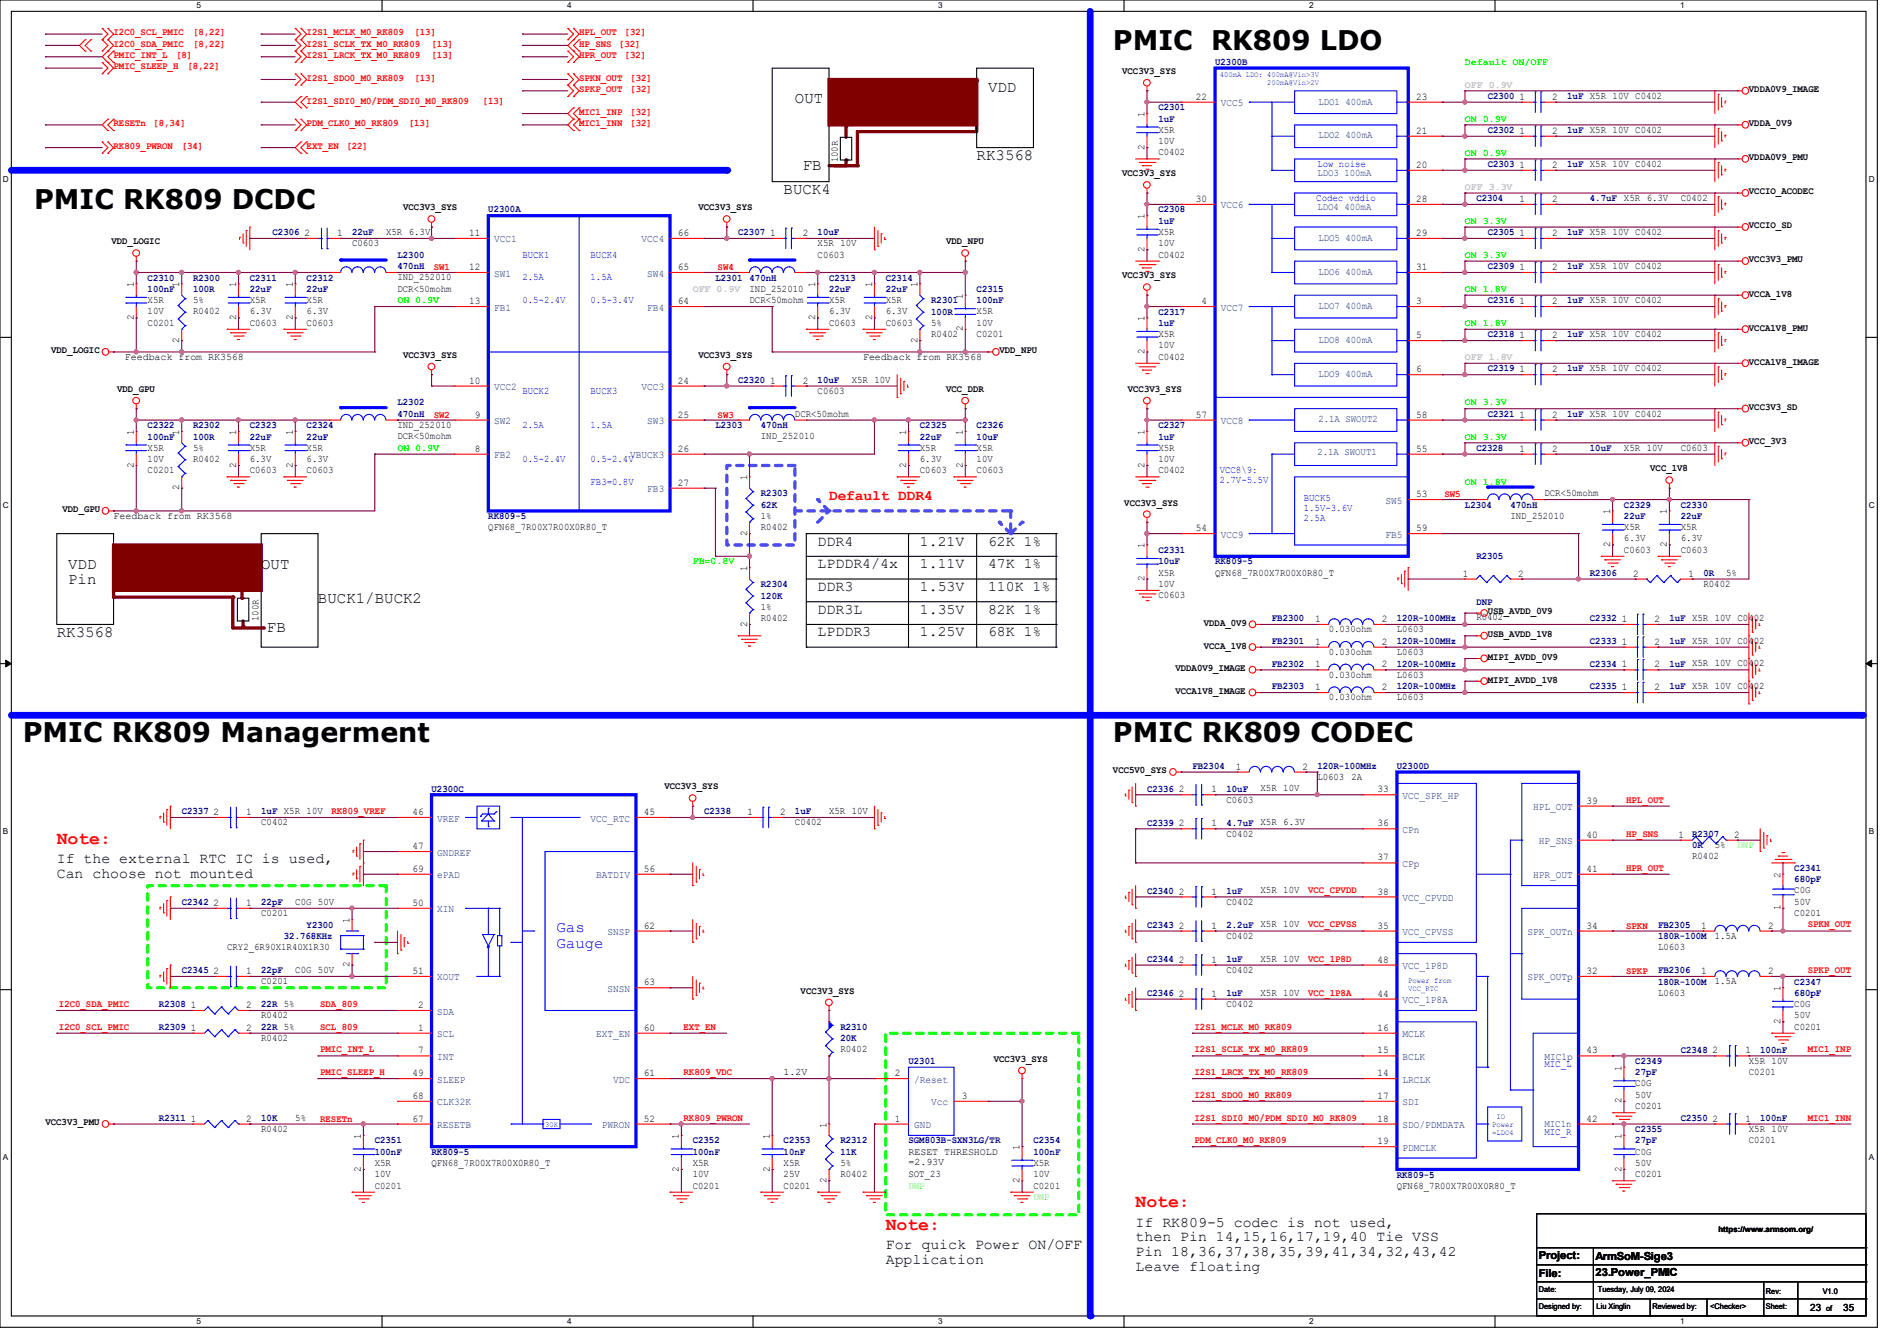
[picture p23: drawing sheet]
<svg xmlns="http://www.w3.org/2000/svg" width="297mm" height="210mm" viewBox="0 0 297 210" stroke-linecap="round" stroke-linejoin="round" font-family="sans-serif">
<defs><g id="words">
<g font-size="4.2">
<text x="174.2" y="7.8">PMIC RK809 LDO</text>
<text x="5.3" y="32.7">PMIC RK809 DCDC</text>
<text x="3.6" y="116.2">PMIC RK809 Managerment</text>
<text x="174.2" y="116.2">PMIC RK809 CODEC</text>
</g>
<g font-size="2.8" fill="#f00">
<text x="8.9" y="132.2">Note:</text>
<text x="177.8" y="189.1">Note:</text>
<text x="138.7" y="192.6">Note:</text>
</g>
<g font-size="2.5">
<text x="124.5" y="16.2">OUT</text>
<text x="154.7" y="14.4">VDD</text>
<text x="125.7" y="26.7">FB</text>
<text x="152.9" y="25.1">RK3568</text>
<text x="122.7" y="30.4">BUCK4</text>
<text x="10.7" y="89.1">VDD</text>
<text x="40.9" y="89.1">OUT</text>
<text x="10.7" y="91.5">Pin</text>
<text x="49.8" y="94.4">BUCK1/BUCK2</text>
<text x="8.9" y="99.7">RK3568</text>
<text x="41.8" y="99">FB</text>
</g>
<g font-size="2.5" fill="#00f">
<text x="87.1" y="146">Gas</text>
<text x="87.1" y="148.4">Gauge</text>
</g>
<text font-size="2.3" fill="#f00" x="129.8" y="78.3">Default DDR4</text>
<g font-size="2.3">
<text x="128" y="89">LPDDR4/4x</text>
<text x="128" y="85.4">DDR4</text>
<text x="144" y="85.4">1.21V</text>
<text x="144" y="89">1.11V</text>
<text x="154.7" y="85.4">62K 1%</text>
<text x="154.7" y="89">47K 1%</text>
<text x="128" y="92.5">DDR3</text>
<text x="144" y="92.5">1.53V</text>
<text x="154.7" y="92.5">110K 1%</text>
<text x="128" y="99.7">LPDDR3</text>
<text x="128" y="96.1">DDR3L</text>
<text x="144" y="99.7">1.25V</text>
<text x="144" y="96.1">1.35V</text>
<text x="154.7" y="99.7">68K 1%</text>
<text x="154.7" y="96.1">82K 1%</text>
<text x="8.9" y="135.2">If the external RTC IC is used,</text>
<text x="8.9" y="137.5">Can choose not mounted</text>
<text x="138.7" y="195.7">For quick Power ON/OFF</text>
<text x="138.7" y="198">Application</text>
<text x="177.8" y="192.1">If RK809-5 codec is not used,</text>
<text x="177.8" y="194.4">then Pin 14,15,16,17,19,40 Tie VSS</text>
<text x="177.8" y="196.7">Pin 18,36,37,38,35,39,41,34,32,43,42</text>
<text x="177.8" y="199">Leave floating</text>
</g>
<g font-size="1.7">
<text x="240.9" y="197.2">Project:</text>
<text x="249.8" y="197.4">ArmSoM-Sige3</text>
<text x="240.9" y="200">File:</text>
<text x="249.8" y="199.9">23.Power_PMIC</text>
</g>
<g font-size="1.6" fill="#f00">
<text x="17.8" y="5.5">I2C0_SCL_PMIC</text>
<text x="30.2" y="5.5">[8,22]</text>
<text x="48" y="5.5">I2S1_MCLK_M0_RK809</text>
<text x="64.9" y="5.5">[13]</text>
<text x="90.7" y="5.5">HPL_OUT</text>
<text x="97.8" y="5.5">[32]</text>
<text x="17.8" y="9.1">PMIC_INT_L</text>
<text x="17.8" y="10.9">PMIC_SLEEP_H</text>
<text x="17.8" y="7.3">I2C0_SDA_PMIC</text>
<text x="27.6" y="9.1">[8]</text>
<text x="29.3" y="10.9">[8,22]</text>
<text x="30.2" y="7.3">[8,22]</text>
<text x="48" y="7.3">I2S1_SCLK_TX_M0_RK809</text>
<text x="48" y="9.1">I2S1_LRCK_TX_M0_RK809</text>
<text x="67.6" y="7.3">[13]</text>
<text x="67.6" y="9.1">[13]</text>
<text x="90.7" y="9.1">HPR_OUT</text>
<text x="90.7" y="7.3">HP_SNS</text>
<text x="96.9" y="7.3">[32]</text>
<text x="97.8" y="9.1">[32]</text>
<text x="48" y="12.7">I2S1_SDO0_M0_RK809</text>
<text x="48" y="16.2">I2S1_SDI0_M0/PDM_SDI0_M0_RK809</text>
<text x="64.9" y="12.7">[13]</text>
<text x="75.6" y="16.2">[13]</text>
<text x="90.7" y="12.7">SPKN_OUT</text>
<text x="90.7" y="14.4">SPKP_OUT</text>
<text x="90.7" y="18">MIC1_INP</text>
<text x="98.7" y="12.7">[32]</text>
<text x="98.7" y="14.4">[32]</text>
<text x="98.7" y="18">[32]</text>
<text x="17.8" y="19.8">RESETn</text>
<text x="17.8" y="23.3">RK809_PWRON</text>
<text x="24" y="19.8">[8,34]</text>
<text x="28.4" y="23.3">[34]</text>
<text x="48" y="19.8">PDM_CLK0_M0_RK809</text>
<text x="48" y="23.3">EXT_EN</text>
<text x="54.2" y="23.3">[22]</text>
<text x="64" y="19.8">[13]</text>
<text x="90.7" y="19.8">MIC1_INN</text>
<text x="98.7" y="19.8">[32]</text>
<text x="67.9" y="42.3">SW1</text>
<text x="112.4" y="42.3">SW4</text>
<text x="67.9" y="65.4">SW2</text>
<text x="112.4" y="65.4">SW3</text>
<text x="226.1" y="77.9">SW5</text>
<text x="254.6" y="125.7">HPL_OUT</text>
<text x="51.9" y="127.5">RK809_VREF</text>
<text x="254.6" y="131">HP_SNS</text>
<text x="254.6" y="136.4">HPR_OUT</text>
<text x="204.8" y="139.9">VCC_CPVDD</text>
<text x="204.8" y="145.2">VCC_CPVSS</text>
<text x="254.6" y="145.5">SPKN</text>
<text x="283" y="145.2">SPKN_OUT</text>
<text x="204.8" y="150.6">VCC_1P8D</text>
<text x="204.8" y="155.9">VCC_1P8A</text>
<text x="254.6" y="152.6">SPKP</text>
<text x="283" y="152.4">SPKP_OUT</text>
<text x="9.2" y="157.7">I2C0_SDA_PMIC</text>
<text x="9.2" y="161.2">I2C0_SCL_PMIC</text>
<text x="50.1" y="157.7">SDA_809</text>
<text x="50.1" y="161.2">SCL_809</text>
<text x="107" y="161.2">EXT_EN</text>
<text x="187" y="161.2">I2S1_MCLK_M0_RK809</text>
<text x="50.1" y="164.8">PMIC_INT_L</text>
<text x="187" y="164.8">I2S1_SCLK_TX_M0_RK809</text>
<text x="283" y="164.8">MIC1_INP</text>
<text x="50.1" y="168.4">PMIC_SLEEP_H</text>
<text x="107" y="168.4">RK809_VDC</text>
<text x="187" y="168.4">I2S1_LRCK_TX_M0_RK809</text>
<text x="187" y="171.9">I2S1_SDO0_M0_RK809</text>
<text x="50.1" y="175.7">RESETn</text>
<text x="107" y="175.5">RK809_PWRON</text>
<text x="187" y="175.5">I2S1_SDI0_M0/PDM_SDI0_M0_RK809</text>
<text x="187" y="179">PDM_CLK0_M0_RK809</text>
<text x="283" y="175.5">MIC1_INN</text>
</g>
<g font-size="1.6">
<text x="175.7" y="11.6">VCC3V3_SYS</text>
<text x="187.2" y="15.6">22</text>
<text x="221.7" y="15.6">23</text>
<text x="237.9" y="15.6">1</text>
<text x="243" y="15.6">2</text>
<text x="273.8" y="14.4">VDDA0V9_IMAGE</text>
<text x="179.2" y="23.5" transform="rotate(-90 179.2 23.5)">2</text>
<text x="179.2" y="18.3" transform="rotate(-90 179.2 18.3)">1</text>
<text x="181.4" y="20.8">X5R</text>
<text x="181.4" y="22.6">10V</text>
<text x="221.7" y="21">21</text>
<text x="237.9" y="21">1</text>
<text x="243" y="21">2</text>
<text x="273.8" y="19.8">VDDA_0V9</text>
<text x="131.1" y="25.4" transform="rotate(-90 131.1 25.4)">100R</text>
<text x="175.7" y="27.6">VCC3V3_SYS</text>
<text x="181.4" y="24.3">C0402</text>
<text x="221.7" y="26.3">20</text>
<text x="237.9" y="26.3">1</text>
<text x="243" y="26.3">2</text>
<text x="273.8" y="25.1">VDDA0V9_PMU</text>
<text x="63.1" y="32.9">VCC3V3_SYS</text>
<text x="109.3" y="32.9">VCC3V3_SYS</text>
<text x="179.2" y="34.3" transform="rotate(-90 179.2 34.3)">1</text>
<text x="187.2" y="31.6">30</text>
<text x="221.7" y="31.6">28</text>
<text x="237.9" y="31.6">1</text>
<text x="243" y="31.6">2</text>
<text x="254.3" y="31.5">X5R 6.3V</text>
<text x="263.1" y="31.5">C0402</text>
<text x="273.8" y="30.4">VCCIO_ACODEC</text>
<text x="273.8" y="35.8">VCCIO_SD</text>
<text x="17.4" y="38.3">VDD_LOGIC</text>
<text x="47.7" y="37">2</text>
<text x="52.8" y="37">1</text>
<text x="55.1" y="38.6">C0603</text>
<text x="60.5" y="36.8">X5R 6.3V</text>
<text x="73.4" y="37">11</text>
<text x="106.1" y="37">66</text>
<text x="120.6" y="37">1</text>
<text x="125.7" y="37">2</text>
<text x="128" y="40.3">C0603</text>
<text x="128" y="38.6">X5R 10V</text>
<text x="148.1" y="38.3">VDD_NPU</text>
<text x="179.2" y="39.5" transform="rotate(-90 179.2 39.5)">2</text>
<text x="181.4" y="40.3">C0402</text>
<text x="181.4" y="36.8">X5R</text>
<text x="181.4" y="38.6">10V</text>
<text x="221.7" y="37">29</text>
<text x="237.9" y="37">1</text>
<text x="243" y="37">2</text>
<text x="273.8" y="41.1">VCC3V3_PMU</text>
<text x="21" y="45" transform="rotate(-90 21 45)">1</text>
<text x="23.1" y="47.5">X5R</text>
<text x="28.1" y="45" transform="rotate(-90 28.1 45)">1</text>
<text x="30.2" y="47.5">5%</text>
<text x="37" y="45" transform="rotate(-90 37 45)">1</text>
<text x="39.1" y="47.5">X5R</text>
<text x="45.8" y="45" transform="rotate(-90 45.8 45)">1</text>
<text x="48" y="47.5">X5R</text>
<text x="62.2" y="43.9">IND_252010</text>
<text x="62.2" y="45.7">DCR&lt;50mohm</text>
<text x="73.4" y="42.3">12</text>
<text x="73.4" y="47.6">13</text>
<text x="106.1" y="42.3">65</text>
<text x="106.1" y="47.6">64</text>
<text x="117.3" y="45.7">IND_252010</text>
<text x="117.3" y="47.5">DCR&lt;50mohm</text>
<text x="127.6" y="45" transform="rotate(-90 127.6 45)">1</text>
<text x="129.8" y="47.5">X5R</text>
<text x="136.5" y="45" transform="rotate(-90 136.5 45)">1</text>
<text x="138.7" y="47.5">X5R</text>
<text x="143.6" y="45" transform="rotate(-90 143.6 45)">1</text>
<text x="150.7" y="46.8" transform="rotate(-90 150.7 46.8)">1</text>
<text x="175.7" y="43.6">VCC3V3_SYS</text>
<text x="188.1" y="47.6">4</text>
<text x="221.7" y="42.3">31</text>
<text x="221.7" y="47.6">3</text>
<text x="237.9" y="42.3">1</text>
<text x="237.9" y="47.6">1</text>
<text x="243" y="42.3">2</text>
<text x="243" y="47.6">2</text>
<text x="273.8" y="46.4">VCCA_1V8</text>
<text x="21" y="50.1" transform="rotate(-90 21 50.1)">2</text>
<text x="23.1" y="51">C0201</text>
<text x="23.1" y="49.2">10V</text>
<text x="28.1" y="53.7" transform="rotate(-90 28.1 53.7)">2</text>
<text x="30.2" y="49.2">R0402</text>
<text x="37" y="50.1" transform="rotate(-90 37 50.1)">2</text>
<text x="39.1" y="51">C0603</text>
<text x="39.1" y="49.2">6.3V</text>
<text x="45.8" y="50.1" transform="rotate(-90 45.8 50.1)">2</text>
<text x="48" y="51">C0603</text>
<text x="48" y="49.2">6.3V</text>
<text x="127.6" y="50.1" transform="rotate(-90 127.6 50.1)">2</text>
<text x="129.8" y="51">C0603</text>
<text x="129.8" y="49.2">6.3V</text>
<text x="136.5" y="50.1" transform="rotate(-90 136.5 50.1)">2</text>
<text x="138.7" y="51">C0603</text>
<text x="138.7" y="49.2">6.3V</text>
<text x="143.6" y="53.7" transform="rotate(-90 143.6 53.7)">2</text>
<text x="145.8" y="52.8">R0402</text>
<text x="145.8" y="51">5%</text>
<text x="150.7" y="51.9" transform="rotate(-90 150.7 51.9)">2</text>
<text x="152.9" y="52.8">C0201</text>
<text x="152.9" y="49.2">X5R</text>
<text x="152.9" y="51">10V</text>
<text x="179.2" y="50.3" transform="rotate(-90 179.2 50.3)">1</text>
<text x="181.4" y="52.8">X5R</text>
<text x="221.7" y="53">5</text>
<text x="237.9" y="53">1</text>
<text x="243" y="53">2</text>
<text x="273.8" y="51.8">VCCA1V8_PMU</text>
<text x="8" y="55.3">VDD_LOGIC</text>
<text x="19.6" y="56.3">Feedback from RK3568</text>
<text x="63.1" y="56">VCC3V3_SYS</text>
<text x="109.3" y="56">VCC3V3_SYS</text>
<text x="133.3" y="59.9">X5R 10V</text>
<text x="135.1" y="56.3">Feedback from RK3568</text>
<text x="156.5" y="55.3">VDD_NPU</text>
<text x="179.2" y="55.5" transform="rotate(-90 179.2 55.5)">2</text>
<text x="181.4" y="56.3">C0402</text>
<text x="181.4" y="54.6">10V</text>
<text x="221.7" y="58.3">6</text>
<text x="237.9" y="58.3">1</text>
<text x="243" y="58.3">2</text>
<text x="273.8" y="57.1">VCCA1V8_IMAGE</text>
<text x="18.3" y="61.4">VDD_GPU</text>
<text x="73.4" y="60.1">10</text>
<text x="74.3" y="65.4">9</text>
<text x="106.1" y="60.1">24</text>
<text x="106.1" y="65.4">25</text>
<text x="120.6" y="60.1">1</text>
<text x="124.5" y="65.2">DCR&lt;50mohm</text>
<text x="125.7" y="60.1">2</text>
<text x="128" y="61.7">C0603</text>
<text x="148.1" y="61.4">VCC_DDR</text>
<text x="176.6" y="61.4">VCC3V3_SYS</text>
<text x="187.2" y="65.4">57</text>
<text x="221.7" y="65.4">58</text>
<text x="237.9" y="65.4">1</text>
<text x="243" y="65.4">2</text>
<text x="273.8" y="64.2">VCC3V3_SD</text>
<text x="21" y="68.1" transform="rotate(-90 21 68.1)">1</text>
<text x="23.1" y="70.6">X5R</text>
<text x="28.1" y="68.1" transform="rotate(-90 28.1 68.1)">1</text>
<text x="30.2" y="70.6">5%</text>
<text x="37" y="68.1" transform="rotate(-90 37 68.1)">1</text>
<text x="39.1" y="70.6">X5R</text>
<text x="45.8" y="68.1" transform="rotate(-90 45.8 68.1)">1</text>
<text x="48" y="70.6">X5R</text>
<text x="62.2" y="67">IND_252010</text>
<text x="62.2" y="68.8">DCR&lt;50mohm</text>
<text x="74.3" y="70.7">8</text>
<text x="106.1" y="70.7">26</text>
<text x="119.1" y="68.8">IND_252010</text>
<text x="141.9" y="68.1" transform="rotate(-90 141.9 68.1)">1</text>
<text x="144" y="70.6">X5R</text>
<text x="150.7" y="68.1" transform="rotate(-90 150.7 68.1)">1</text>
<text x="152.9" y="70.6">X5R</text>
<text x="179.2" y="68.1" transform="rotate(-90 179.2 68.1)">1</text>
<text x="181.4" y="70.6">X5R</text>
<text x="221.7" y="70.7">55</text>
<text x="237.9" y="70.7">1</text>
<text x="243" y="70.7">2</text>
<text x="254.3" y="70.6">X5R 10V</text>
<text x="263.1" y="70.6">C0603</text>
<text x="273.8" y="69.6">VCC_3V3</text>
<text x="21" y="73.2" transform="rotate(-90 21 73.2)">2</text>
<text x="23.1" y="74.1">C0201</text>
<text x="23.1" y="72.3">10V</text>
<text x="28.1" y="76.8" transform="rotate(-90 28.1 76.8)">2</text>
<text x="30.2" y="72.3">R0402</text>
<text x="37" y="73.2" transform="rotate(-90 37 73.2)">2</text>
<text x="39.1" y="74.1">C0603</text>
<text x="39.1" y="72.3">6.3V</text>
<text x="45.8" y="73.2" transform="rotate(-90 45.8 73.2)">2</text>
<text x="48" y="74.1">C0603</text>
<text x="48" y="72.3">6.3V</text>
<text x="106.1" y="76.1">27</text>
<text x="117" y="75.2" transform="rotate(-90 117 75.2)">1</text>
<text x="141.9" y="73.2" transform="rotate(-90 141.9 73.2)">2</text>
<text x="144" y="74.1">C0603</text>
<text x="144" y="72.3">6.3V</text>
<text x="150.7" y="73.2" transform="rotate(-90 150.7 73.2)">2</text>
<text x="152.9" y="74.1">C0603</text>
<text x="152.9" y="72.3">10V</text>
<text x="179.2" y="73.2" transform="rotate(-90 179.2 73.2)">2</text>
<text x="181.4" y="74.1">C0402</text>
<text x="181.4" y="72.3">10V</text>
<text x="221.7" y="77.9">53</text>
<text x="241.8" y="77.7">DCR&lt;50mohm</text>
<text x="258.4" y="73.8">VCC_1V8</text>
<text x="9.8" y="80.2">VDD_GPU</text>
<text x="17.8" y="81.2">Feedback from RK3568</text>
<text x="76.5" y="83">QFN68_7R00X7R00X0R80_T</text>
<text x="117" y="83.9" transform="rotate(-90 117 83.9)">2</text>
<text x="119.1" y="83">R0402</text>
<text x="119.1" y="81.2">1%</text>
<text x="176" y="79.2">VCC3V3_SYS</text>
<text x="187.2" y="83.2">54</text>
<text x="221.7" y="83.2">59</text>
<text x="236.5" y="81.2">IND_252010</text>
<text x="252.1" y="80.6" transform="rotate(-90 252.1 80.6)">1</text>
<text x="254.3" y="83">X5R</text>
<text x="261" y="80.6" transform="rotate(-90 261 80.6)">1</text>
<text x="263.1" y="83">X5R</text>
<text x="117" y="89.5" transform="rotate(-90 117 89.5)">1</text>
<text x="179.2" y="85.9" transform="rotate(-90 179.2 85.9)">1</text>
<text x="252.1" y="85.7" transform="rotate(-90 252.1 85.7)">2</text>
<text x="254.3" y="86.6">C0603</text>
<text x="254.3" y="84.8">6.3V</text>
<text x="261" y="85.7" transform="rotate(-90 261 85.7)">2</text>
<text x="263.1" y="86.6">C0603</text>
<text x="263.1" y="84.8">6.3V</text>
<text x="119.1" y="95.5">1%</text>
<text x="179.2" y="91" transform="rotate(-90 179.2 91)">2</text>
<text x="181.4" y="93.7">C0603</text>
<text x="181.4" y="90.1">X5R</text>
<text x="181.4" y="91.9">10V</text>
<text x="190.2" y="90.1">QFN68_7R00X7R00X0R80_T</text>
<text x="229" y="90.3">1</text>
<text x="237.7" y="90.3">2</text>
<text x="255.7" y="90.3">2</text>
<text x="264.4" y="90.3">1</text>
<text x="266.7" y="91.9">R0402</text>
<text x="270.3" y="90.1">5%</text>
<text x="40.5" y="97.2" transform="rotate(-90 40.5 97.2)">100R</text>
<text x="117" y="98.1" transform="rotate(-90 117 98.1)">2</text>
<text x="119.1" y="97.2">R0402</text>
<text x="188.5" y="98">VDDA_0V9</text>
<text x="188.5" y="101.6">VCCA_1V8</text>
<text x="205.9" y="101">1</text>
<text x="205.9" y="97.4">1</text>
<text x="208" y="99">0.030ohm</text>
<text x="216.4" y="101">2</text>
<text x="216.4" y="97.4">2</text>
<text x="218.7" y="99">L0603</text>
<text x="231.1" y="97.1">R0402</text>
<text x="232.9" y="96.2">USB_AVDD_0V9</text>
<text x="232.9" y="99.8">USB_AVDD_1V8</text>
<text x="253.9" y="97.4">1</text>
<text x="253.9" y="101">1</text>
<text x="259" y="97.4">2</text>
<text x="259" y="101">2</text>
<text x="274.6" y="97.2">02</text>
<text x="274.6" y="100.8">02</text>
<text x="184" y="105.1">VDDA0V9_IMAGE</text>
<text x="205.9" y="104.5">1</text>
<text x="208" y="102.6">0.030ohm</text>
<text x="208" y="106.1">0.030ohm</text>
<text x="216.4" y="104.5">2</text>
<text x="218.7" y="102.6">L0603</text>
<text x="218.7" y="106.1">L0603</text>
<text x="232.9" y="103.3">MIPI_AVDD_0V9</text>
<text x="232.9" y="106.9">MIPI_AVDD_1V8</text>
<text x="253.9" y="104.5">1</text>
<text x="259" y="104.5">2</text>
<text x="274.6" y="104.4">02</text>
<text x="274.6" y="107.9">02</text>
<text x="184" y="108.7">VCCA1V8_IMAGE</text>
<text x="205.9" y="108.1">1</text>
<text x="208" y="109.7">0.030ohm</text>
<text x="216.4" y="108.1">2</text>
<text x="218.7" y="109.7">L0603</text>
<text x="253.9" y="108.1">1</text>
<text x="259" y="108.1">2</text>
<text x="104" y="123.6">VCC3V3_SYS</text>
<text x="174.2" y="121.1">VCC5V0_SYS</text>
<text x="184.6" y="124.1">2</text>
<text x="189.7" y="124.1">1</text>
<text x="192" y="125.7">C0603</text>
<text x="193.5" y="120.5">1</text>
<text x="197.4" y="123.9">X5R 10V</text>
<text x="203.9" y="120.5">2</text>
<text x="206.2" y="122.1">L0603</text>
<text x="211.6" y="122.1">2A</text>
<text x="215.7" y="124.1">33</text>
<text x="248.4" y="125.9">39</text>
<text x="33.4" y="127.6">2</text>
<text x="38.6" y="127.6">1</text>
<text x="40.9" y="129.2">C0402</text>
<text x="64.6" y="127.6">46</text>
<text x="100.8" y="127.6">45</text>
<text x="117" y="127.6">1</text>
<text x="122.1" y="127.6">2</text>
<text x="124.5" y="129.2">C0402</text>
<text x="129.8" y="127.5">X5R 10V</text>
<text x="184.6" y="129.4">2</text>
<text x="189.7" y="129.4">1</text>
<text x="192" y="131">C0402</text>
<text x="197.4" y="129.2">X5R 6.3V</text>
<text x="215.7" y="129.4">36</text>
<text x="248.4" y="131.2">40</text>
<text x="262.8" y="131.2">1</text>
<text x="271.5" y="131.2">2</text>
<text x="64.6" y="133">47</text>
<text x="64.6" y="136.5">69</text>
<text x="100.8" y="136.5">56</text>
<text x="215.7" y="134.7">37</text>
<text x="248.4" y="136.5">41</text>
<text x="264.9" y="134.6">R0402</text>
<text x="268.5" y="132.8">5%</text>
<text x="278.8" y="137.5" transform="rotate(-90 278.8 137.5)">2</text>
<text x="33.4" y="141.9">2</text>
<text x="38.6" y="141.9">1</text>
<text x="40.9" y="143.5">C0201</text>
<text x="46.2" y="141.7">C0G 50V</text>
<text x="64.6" y="141.9">50</text>
<text x="184.6" y="140.1">2</text>
<text x="189.7" y="140.1">1</text>
<text x="192" y="141.7">C0402</text>
<text x="197.4" y="139.9">X5R 10V</text>
<text x="215.7" y="140.1">38</text>
<text x="278.8" y="142.6" transform="rotate(-90 278.8 142.6)">1</text>
<text x="280.9" y="143.5">C0201</text>
<text x="280.9" y="139.9">C0G</text>
<text x="280.9" y="141.7">50V</text>
<text x="35.6" y="148.8">CRY2_6R90X1R40X1R30</text>
<text x="54.7" y="144.6" transform="rotate(-90 54.7 144.6)">1</text>
<text x="100.8" y="145.4">62</text>
<text x="184.6" y="145.4">2</text>
<text x="189.7" y="145.4">1</text>
<text x="192" y="147">C0402</text>
<text x="197.4" y="145.2">X5R 10V</text>
<text x="215.7" y="145.4">35</text>
<text x="248.4" y="145.4">34</text>
<text x="259.6" y="148.8">L0603</text>
<text x="266.4" y="145.4">1</text>
<text x="268.5" y="147">1.5A</text>
<text x="276.8" y="145.4">2</text>
<text x="33.4" y="152.5">2</text>
<text x="38.6" y="152.5">1</text>
<text x="40.9" y="154.1">C0201</text>
<text x="46.2" y="152.4">C0G 50V</text>
<text x="54.7" y="151.5" transform="rotate(-90 54.7 151.5)">2</text>
<text x="64.6" y="152.5">51</text>
<text x="100.8" y="154.3">63</text>
<text x="125.3" y="155.6">VCC3V3_SYS</text>
<text x="184.6" y="150.7">2</text>
<text x="189.7" y="150.7">1</text>
<text x="192" y="152.4">C0402</text>
<text x="197.4" y="150.6">X5R 10V</text>
<text x="197.4" y="155.9">X5R 10V</text>
<text x="215.7" y="150.7">48</text>
<text x="248.4" y="152.5">32</text>
<text x="259.6" y="155.9">L0603</text>
<text x="266.4" y="152.5">1</text>
<text x="268.5" y="154.1">1.5A</text>
<text x="276.8" y="152.5">2</text>
<text x="278.8" y="155.2" transform="rotate(-90 278.8 155.2)">1</text>
<text x="29.9" y="161.4">1</text>
<text x="29.9" y="157.9">1</text>
<text x="38.6" y="161.4">2</text>
<text x="38.6" y="157.9">2</text>
<text x="40.9" y="159.5">R0402</text>
<text x="65.4" y="157.9">2</text>
<text x="65.4" y="161.4">1</text>
<text x="100.8" y="161.4">60</text>
<text x="184.6" y="156.1">2</text>
<text x="189.7" y="156.1">1</text>
<text x="192" y="157.7">C0402</text>
<text x="215.7" y="156.1">44</text>
<text x="215.7" y="161.4">16</text>
<text x="278.8" y="160.4" transform="rotate(-90 278.8 160.4)">2</text>
<text x="280.9" y="161.2">C0201</text>
<text x="280.9" y="157.7">C0G</text>
<text x="280.9" y="159.5">50V</text>
<text x="40.9" y="163">R0402</text>
<text x="65.4" y="165">7</text>
<text x="131.6" y="164.8">R0402</text>
<text x="155.6" y="166.3">VCC3V3_SYS</text>
<text x="215.7" y="165">15</text>
<text x="248.4" y="165">43</text>
<text x="253.9" y="167.7" transform="rotate(-90 253.9 167.7)">1</text>
<text x="268.1" y="165">2</text>
<text x="273.3" y="165">1</text>
<text x="273.8" y="166.6">X5R 10V</text>
<text x="64.6" y="168.5">49</text>
<text x="64.6" y="172.1">68</text>
<text x="100.8" y="168.5">61</text>
<text x="122.7" y="168.4">1.2V</text>
<text x="140.1" y="168.5">2</text>
<text x="150.6" y="172.1">3</text>
<text x="215.7" y="168.5">14</text>
<text x="215.7" y="172.1">17</text>
<text x="253.9" y="172.8" transform="rotate(-90 253.9 172.8)">2</text>
<text x="256" y="173.7">C0201</text>
<text x="256" y="170.1">C0G</text>
<text x="256" y="171.9">50V</text>
<text x="273.8" y="168.4">C0201</text>
<text x="7.1" y="176.2">VCC3V3_PMU</text>
<text x="29.9" y="175.6">1</text>
<text x="38.6" y="175.6">2</text>
<text x="40.9" y="177.2">R0402</text>
<text x="46.2" y="175.5">5%</text>
<text x="56.5" y="178.4" transform="rotate(-90 56.5 178.4)">1</text>
<text x="64.6" y="175.6">67</text>
<text x="100.8" y="175.6">52</text>
<text x="106.3" y="178.4" transform="rotate(-90 106.3 178.4)">1</text>
<text x="120.5" y="178.4" transform="rotate(-90 120.5 178.4)">1</text>
<text x="129.4" y="176.6" transform="rotate(-90 129.4 176.6)">1</text>
<text x="140.1" y="175.6">1</text>
<text x="215.7" y="175.6">18</text>
<text x="215.7" y="179.2">19</text>
<text x="248.4" y="175.6">42</text>
<text x="253.9" y="178.4" transform="rotate(-90 253.9 178.4)">1</text>
<text x="268.1" y="175.6">2</text>
<text x="273.3" y="175.6">1</text>
<text x="273.8" y="179">C0201</text>
<text x="273.8" y="177.2">X5R 10V</text>
<text x="56.5" y="183.5" transform="rotate(-90 56.5 183.5)">2</text>
<text x="58.7" y="182.6">X5R</text>
<text x="58.7" y="184.4">10V</text>
<text x="67.6" y="182.6">QFN68_7R00X7R00X0R80_T</text>
<text x="106.3" y="183.5" transform="rotate(-90 106.3 183.5)">2</text>
<text x="108.5" y="182.6">X5R</text>
<text x="108.5" y="184.4">10V</text>
<text x="120.5" y="183.5" transform="rotate(-90 120.5 183.5)">2</text>
<text x="122.7" y="182.6">X5R</text>
<text x="122.7" y="184.4">25V</text>
<text x="129.4" y="185.3" transform="rotate(-90 129.4 185.3)">2</text>
<text x="131.6" y="184.4">R0402</text>
<text x="131.6" y="182.6">5%</text>
<text x="142.2" y="180.8">RESET THRESHOLD</text>
<text x="142.2" y="182.4">=2.93V</text>
<text x="142.2" y="184.4">SOT_23</text>
<text x="159.6" y="185.3" transform="rotate(-90 159.6 185.3)">2</text>
<text x="159.6" y="180.1" transform="rotate(-90 159.6 180.1)">1</text>
<text x="161.8" y="182.6">X5R</text>
<text x="161.8" y="184.4">10V</text>
<text x="253.9" y="183.5" transform="rotate(-90 253.9 183.5)">2</text>
<text x="256" y="184.4">C0201</text>
<text x="256" y="180.8">C0G</text>
<text x="256" y="182.6">50V</text>
<text x="58.7" y="186.1">C0201</text>
<text x="108.5" y="186.1">C0201</text>
<text x="122.7" y="186.1">C0201</text>
<text x="161.8" y="186.1">C0201</text>
<text x="218.7" y="186.1">QFN68_7R00X7R00X0R80_T</text>
<text x="283.4" y="205.4">23</text>
<text x="288.6" y="205.4">35</text>
</g>
<g font-size="1.6" fill="#000080">
<text x="190.2" y="10.2">U2300B</text>
<text x="181.4" y="17.3">C2301</text>
<text x="232.9" y="15.5">C2300</text>
<text x="245.4" y="15.5">1uF X5R 10V C0402</text>
<text x="181.4" y="19.1">1uF</text>
<text x="232.9" y="20.8">C2302</text>
<text x="245.4" y="20.8">1uF X5R 10V C0402</text>
<text x="232.9" y="26.2">C2303</text>
<text x="245.4" y="26.2">1uF X5R 10V C0402</text>
<text x="76.5" y="33.3">U2300A</text>
<text x="181.4" y="33.3">C2308</text>
<text x="181.4" y="35.1">1uF</text>
<text x="231.1" y="31.5">C2304</text>
<text x="248.9" y="31.5">4.7uF</text>
<text x="42.7" y="36.8">C2306</text>
<text x="55.1" y="36.8">22uF</text>
<text x="62.2" y="40.4">L2300</text>
<text x="115.6" y="36.8">C2307</text>
<text x="128" y="36.8">10uF</text>
<text x="232.9" y="36.8">C2305</text>
<text x="245.4" y="36.8">1uF X5R 10V C0402</text>
<text x="23.1" y="43.9">C2310</text>
<text x="23.1" y="45.7">100nF</text>
<text x="30.2" y="43.9">R2300</text>
<text x="30.2" y="45.7">100R</text>
<text x="39.1" y="43.9">C2311</text>
<text x="39.1" y="45.7">22uF</text>
<text x="48" y="43.9">C2312</text>
<text x="48" y="45.7">22uF</text>
<text x="62.2" y="42.2">470nH</text>
<text x="112" y="43.9">L2301</text>
<text x="117.3" y="43.9">470nH</text>
<text x="129.8" y="43.9">C2313</text>
<text x="129.8" y="45.7">22uF</text>
<text x="138.7" y="43.9">C2314</text>
<text x="138.7" y="45.7">22uF</text>
<text x="145.8" y="47.5">R2301</text>
<text x="152.9" y="45.7">C2315</text>
<text x="152.9" y="47.5">100nF</text>
<text x="232.9" y="42.2">C2309</text>
<text x="232.9" y="47.5">C2316</text>
<text x="245.4" y="42.2">1uF X5R 10V C0402</text>
<text x="245.4" y="47.5">1uF X5R 10V C0402</text>
<text x="145.8" y="49.3">100R</text>
<text x="181.4" y="49.3">C2317</text>
<text x="181.4" y="51.1">1uF</text>
<text x="232.9" y="52.8">C2318</text>
<text x="245.4" y="52.8">1uF X5R 10V C0402</text>
<text x="115.6" y="59.9">C2320</text>
<text x="128" y="59.9">10uF</text>
<text x="232.9" y="58.2">C2319</text>
<text x="245.4" y="58.2">1uF X5R 10V C0402</text>
<text x="62.2" y="63.5">L2302</text>
<text x="62.2" y="65.3">470nH</text>
<text x="232.9" y="65.3">C2321</text>
<text x="245.4" y="65.3">1uF X5R 10V C0402</text>
<text x="23.1" y="67.1">C2322</text>
<text x="23.1" y="68.8">100nF</text>
<text x="30.2" y="67.1">R2302</text>
<text x="30.2" y="68.8">100R</text>
<text x="39.1" y="67.1">C2323</text>
<text x="39.1" y="68.8">22uF</text>
<text x="48" y="67.1">C2324</text>
<text x="48" y="68.8">22uF</text>
<text x="112" y="67.1">L2303</text>
<text x="119.1" y="67.1">470nH</text>
<text x="144" y="67.1">C2325</text>
<text x="144" y="68.8">22uF</text>
<text x="152.9" y="67.1">C2326</text>
<text x="152.9" y="68.8">10uF</text>
<text x="181.4" y="67.1">C2327</text>
<text x="181.4" y="68.8">1uF</text>
<text x="231.1" y="70.6">C2328</text>
<text x="248.9" y="70.6">10uF</text>
<text x="119.1" y="77.7">R2303</text>
<text x="76.5" y="81.3">RK809-5</text>
<text x="119.1" y="79.5">62K</text>
<text x="229.4" y="79.5">L2304</text>
<text x="236.5" y="79.5">470nH</text>
<text x="254.3" y="79.5">C2329</text>
<text x="254.3" y="81.3">22uF</text>
<text x="263.1" y="79.5">C2330</text>
<text x="263.1" y="81.3">22uF</text>
<text x="181.4" y="86.6">C2331</text>
<text x="181.4" y="88.4">10uF</text>
<text x="190.2" y="88.4">RK809-5</text>
<text x="231.1" y="87.5">R2305</text>
<text x="119.1" y="91.9">R2304</text>
<text x="119.1" y="93.7">120K</text>
<text x="231.1" y="94.8">DNP</text>
<text x="248.9" y="90.2">R2306</text>
<text x="266.7" y="90.2">0R</text>
<text x="199.1" y="100.8">FB2301</text>
<text x="199.1" y="97.3">FB2300</text>
<text x="218.7" y="100.8">120R-100MHz</text>
<text x="218.7" y="97.3">120R-100MHz</text>
<text x="248.9" y="97.3">C2332</text>
<text x="248.9" y="100.8">C2333</text>
<text x="261.4" y="97.3">1uF X5R 10V C04</text>
<text x="261.4" y="100.8">1uF X5R 10V C04</text>
<text x="199.1" y="104.4">FB2302</text>
<text x="199.1" y="107.9">FB2303</text>
<text x="218.7" y="104.4">120R-100MHz</text>
<text x="218.7" y="107.9">120R-100MHz</text>
<text x="248.9" y="104.4">C2334</text>
<text x="248.9" y="107.9">C2335</text>
<text x="261.4" y="104.4">1uF X5R 10V C04</text>
<text x="261.4" y="107.9">1uF X5R 10V C04</text>
<text x="67.6" y="124">U2300C</text>
<text x="179.6" y="124">C2336</text>
<text x="186.7" y="120.4">FB2304</text>
<text x="192" y="124">10uF</text>
<text x="206.2" y="120.4">120R-100MHz</text>
<text x="218.7" y="120.4">U2300D</text>
<text x="28.4" y="127.5">C2337</text>
<text x="40.9" y="127.5">1uF X5R 10V</text>
<text x="110.2" y="127.5">C2338</text>
<text x="124.5" y="127.5">1uF</text>
<text x="179.6" y="129.3">C2339</text>
<text x="192" y="129.3">4.7uF</text>
<text x="264.9" y="131.1">R2307</text>
<text x="264.9" y="132.8">0R</text>
<text x="280.9" y="136.4">C2341</text>
<text x="28.4" y="141.7">C2342</text>
<text x="40.9" y="141.7">22pF</text>
<text x="179.6" y="140">C2340</text>
<text x="192" y="140">1uF</text>
<text x="280.9" y="138.2">680pF</text>
<text x="44.4" y="147.1">32.768KHz</text>
<text x="48" y="145.3">Y2300</text>
<text x="179.6" y="145.3">C2343</text>
<text x="192" y="145.3">2.2uF</text>
<text x="259.6" y="145.3">FB2305</text>
<text x="259.6" y="147.1">180R-100M</text>
<text x="28.4" y="152.4">C2345</text>
<text x="40.9" y="152.4">22pF</text>
<text x="179.6" y="150.6">C2344</text>
<text x="179.6" y="156">C2346</text>
<text x="192" y="150.6">1uF</text>
<text x="192" y="156">1uF</text>
<text x="259.6" y="152.4">FB2306</text>
<text x="259.6" y="154.2">180R-100M</text>
<text x="280.9" y="154.2">C2347</text>
<text x="280.9" y="156">680pF</text>
<text x="24.9" y="161.3">R2309</text>
<text x="24.9" y="157.7">R2308</text>
<text x="40.9" y="161.3">22R 5%</text>
<text x="40.9" y="157.7">22R 5%</text>
<text x="131.6" y="161.3">R2310</text>
<text x="131.6" y="163.1">20K</text>
<text x="142.2" y="166.6">U2301</text>
<text x="256" y="166.6">C2349</text>
<text x="263.1" y="164.8">C2348</text>
<text x="275.6" y="164.8">100nF</text>
<text x="256" y="168.4">27pF</text>
<text x="24.9" y="175.5">R2311</text>
<text x="40.9" y="175.5">10K</text>
<text x="58.7" y="179.1">C2351</text>
<text x="108.5" y="179.1">C2352</text>
<text x="122.7" y="179.1">C2353</text>
<text x="131.6" y="179.1">R2312</text>
<text x="142.2" y="179.1">SGM803B-SXN3LG/TR</text>
<text x="161.8" y="179.1">C2354</text>
<text x="256" y="177.3">C2355</text>
<text x="256" y="179.1">27pF</text>
<text x="263.1" y="175.5">C2350</text>
<text x="275.6" y="175.5">100nF</text>
<text x="58.7" y="180.8">100nF</text>
<text x="67.6" y="180.8">RK809-5</text>
<text x="108.5" y="180.8">100nF</text>
<text x="122.7" y="180.8">10nF</text>
<text x="131.6" y="180.8">11K</text>
<text x="161.8" y="180.8">100nF</text>
<text x="218.7" y="184.4">RK809-5</text>
</g>
<g font-size="1.6" fill="#0f0">
<text x="229.4" y="10.2">Default ON/OFF</text>
<text x="229.4" y="19.1">ON 0.9V</text>
<text x="229.4" y="24.4">ON 0.9V</text>
<text x="229.4" y="35.1">ON 3.3V</text>
<text x="229.4" y="40.4">ON 3.3V</text>
<text x="62.2" y="47.5">ON 0.9V</text>
<text x="229.4" y="45.7">ON 1.8V</text>
<text x="229.4" y="51.1">ON 1.8V</text>
<text x="229.4" y="63.5">ON 3.3V</text>
<text x="62.2" y="70.6">ON 0.9V</text>
<text x="229.4" y="68.8">ON 3.3V</text>
<text x="229.4" y="75.9">ON 1.8V</text>
<text x="108.5" y="88.4">FB=0.8V</text>
<text x="272" y="132.8">DNP</text>
<text x="142.2" y="186.1">DNP</text>
<text x="161.8" y="187.9">DNP</text>
</g>
<g font-size="1.6" fill="#004080">
<text x="191.1" y="16.6">VCC5</text>
<text x="206.4" y="16.5">LDO1</text>
<text x="210.7" y="16.5">400mA</text>
<text x="206.4" y="21.7">LDO2</text>
<text x="210.7" y="21.7">400mA</text>
<text x="206.2" y="27.6">LDO3</text>
<text x="210.5" y="27.6">100mA</text>
<text x="191.1" y="32.6">VCC6</text>
<text x="206.2" y="32.9">LDO4</text>
<text x="210.5" y="32.9">400mA</text>
<text x="77.3" y="38">VCC1</text>
<text x="100.5" y="38">VCC4</text>
<text x="206.4" y="37.7">LDO5</text>
<text x="210.7" y="37.7">400mA</text>
<text x="77.3" y="43.3">SW1</text>
<text x="101.3" y="43.3">SW4</text>
<text x="206.4" y="43">LDO6</text>
<text x="210.7" y="43">400mA</text>
<text x="77.3" y="48.6">FB1</text>
<text x="101.3" y="48.6">FB4</text>
<text x="191.1" y="48.6">VCC7</text>
<text x="206.4" y="48.3">LDO7</text>
<text x="206.4" y="53.7">LDO8</text>
<text x="210.7" y="48.3">400mA</text>
<text x="210.7" y="53.7">400mA</text>
<text x="206.4" y="59">LDO9</text>
<text x="210.7" y="59">400mA</text>
<text x="77.3" y="61.1">VCC2</text>
<text x="100.5" y="61.1">VCC3</text>
<text x="77.3" y="66.4">SW2</text>
<text x="77.3" y="71.8">FB2</text>
<text x="98.7" y="71.8">VBUCK3</text>
<text x="101.3" y="66.4">SW3</text>
<text x="191.1" y="66.4">VCC8</text>
<text x="206.2" y="71.3">2.1A SWOUT1</text>
<text x="206.4" y="66.1">2.1A SWOUT2</text>
<text x="101.3" y="77.1">FB3</text>
<text x="216.9" y="78.9">SW5</text>
<text x="191.1" y="84.2">VCC9</text>
<text x="216.9" y="84.2">FB5</text>
<text x="219.6" y="125.1">VCC_SPK_HP</text>
<text x="68.5" y="128.7">VREF</text>
<text x="92.5" y="128.7">VCC_RTC</text>
<text x="219.6" y="130.4">CPn</text>
<text x="240" y="126.9">HPL_OUT</text>
<text x="68.5" y="134">GNDREF</text>
<text x="68.5" y="137.5">ePAD</text>
<text x="93.3" y="137.5">BATDIV</text>
<text x="219.6" y="135.8">CPp</text>
<text x="240" y="137.5">HPR_OUT</text>
<text x="240.9" y="132.2">HP_SNS</text>
<text x="68.5" y="142.9">XIN</text>
<text x="219.6" y="141.1">VCC_CPVDD</text>
<text x="95.1" y="146.4">SNSP</text>
<text x="219.6" y="146.4">VCC_CPVSS</text>
<text x="239.1" y="146.4">SPK_OUTn</text>
<text x="68.5" y="153.5">XOUT</text>
<text x="95.1" y="155.3">SNSN</text>
<text x="219.6" y="151.8">VCC_1P8D</text>
<text x="239.1" y="153.5">SPK_OUTp</text>
<text x="68.5" y="158.9">SDA</text>
<text x="219.6" y="157.1">VCC_1P8A</text>
<text x="68.5" y="162.4">SCL</text>
<text x="68.5" y="166">INT</text>
<text x="93.3" y="162.4">EXT_EN</text>
<text x="219.6" y="162.4">MCLK</text>
<text x="219.6" y="166">BCLK</text>
<text x="241.8" y="166">MIC1p</text>
<text x="68.5" y="169.5">SLEEP</text>
<text x="68.5" y="173.1">CLK32K</text>
<text x="96" y="169.5">VDC</text>
<text x="143.1" y="169.5">/Reset</text>
<text x="145.8" y="173.1">Vcc</text>
<text x="219.6" y="169.5">LRCLK</text>
<text x="219.6" y="173.1">SDI</text>
<text x="68.5" y="176.7">RESETB</text>
<text x="94.2" y="176.7">PWRON</text>
<text x="143.1" y="176.7">GND</text>
<text x="219.6" y="176.7">SDO/PDMDATA</text>
<text x="241.8" y="176.5">MIC1n</text>
<text x="219.6" y="180.2">PDMCLK</text>
</g>
<g font-size="1.6" fill="#c0c0c0">
<text x="229.4" y="13.7">OFF 0.9V</text>
<text x="229.4" y="29.7">OFF 3.3V</text>
<text x="108.5" y="45.7">OFF 0.9V</text>
<text x="229.4" y="56.4">OFF 1.8V</text>
</g>
<g font-size="1.6" fill="#00f">
<text x="206.2" y="26.1">Low noise</text>
<text x="206.1" y="31.5">Codec vddio</text>
<text x="81.8" y="40.3">BUCK1</text>
<text x="92.5" y="40.3">BUCK4</text>
<text x="81.8" y="43.9">2.5A</text>
<text x="81.8" y="47.5">0.5-2.4V</text>
<text x="92.5" y="43.9">1.5A</text>
<text x="92.5" y="47.5">0.5-3.4V</text>
<text x="81.8" y="61.7">BUCK2</text>
<text x="92.5" y="61.7">BUCK3</text>
<text x="81.8" y="67">2.5A</text>
<text x="92.5" y="67">1.5A</text>
<text x="81.8" y="72.3">0.5-2.4V</text>
<text x="92.5" y="72.3">0.5-2.4V</text>
<text x="92.5" y="75.9">FB3=0.8V</text>
<text x="191" y="74.1">VCC8\9:</text>
<text x="191" y="75.7">2.7V-5.5V</text>
<text x="204.1" y="78.4">BUCK5</text>
<text x="204.1" y="80">1.5V-3.6V</text>
<text x="204.1" y="81.5">2.5A</text>
<text x="241.8" y="167.1">MIC_L</text>
<text x="241.8" y="177.8">MIC_R</text>
</g>
<g font-size="1.3">
<text x="30.8" y="1.3">5</text>
<text x="88.8" y="1.3">4</text>
<text x="146.9" y="1.3">3</text>
<text x="205" y="1.3">2</text>
<text x="263.1" y="1.3">1</text>
<text x=".5" y="28.4">D</text>
<text x="292.6" y="28.4">D</text>
<text x=".5" y="79.5">C</text>
<text x="292.6" y="79.5">C</text>
<text x=".5" y="130.6">B</text>
<text x="292.6" y="130.6">B</text>
<text x=".5" y="181.7">A</text>
<text x="292.6" y="181.7">A</text>
<text x="30.8" y="207.4">5</text>
<text x="88.8" y="207.4">4</text>
<text x="146.9" y="207.4">3</text>
<text x="205" y="207.4">2</text>
<text x="263.1" y="207.4">1</text>
</g>
<g font-size="1.2" fill="#00f">
<text x="191" y="12">400mA LDO: 400mA@Vin&gt;3V</text>
<text x="198.4" y="13.3">200mA@Vin&gt;2V</text>
<text x="220.5" y="153.9">Power from</text>
<text x="220.5" y="155.2">VCC_RTC</text>
<text x="85.3" y="176.5">30K</text>
<text x="233.6" y="176.5">Power</text>
<text x="233.6" y="177.7">=LDO4</text>
<text x="234.3" y="175.3">IO</text>
</g>
<g font-size="1.2">
<text x="269" y="193">https://www.armsom.org/</text>
<text x="240.9" y="202.4">Date:</text>
<text x="250.1" y="202.4">Tuesday, July 09, 2024</text>
<text x="276.5" y="202.6">Rev:</text>
<text x="285.4" y="202.6">V1.0</text>
<text x="240.9" y="205.1">Designed by:</text>
<text x="250" y="205.1">Liu Xinglin</text>
<text x="258.7" y="205.1">Reviewed by:</text>
<text x="267.8" y="205.1">&lt;Checker&gt;</text>
<text x="276.5" y="205.1">Sheet:</text>
<text x="285.9" y="205.3">of</text>
</g>
</g></defs>
<g fill="none" stroke="#000" stroke-width=".17">
<path d="M0 0h293.9v207.9h-293.9zM1.8 1.8h290.3v204.3h-290.3zM59.8 0v1.8M117.9 0v1.8M176 0v1.8M234.1 0v1.8M0 52.8h1.8M292.1 52.8h1.8M0 103.9h1.8M292.1 103.9h1.8M0 155h1.8M292.1 155h1.8"/>
<path d="M59.8 206.1v1.8M117.9 206.1v1.8M176 206.1v1.8M234.1 206.1v1.8"/>
</g>
<path d="M.9 103.4l.9 .5-.9 .5zM292.1 103.9l.9-.5v1z" fill="#000"/>
<path d="M.9 103.4l.9 .5-.9 .5zM292.1 103.9l.9-.5v1z" fill="none" stroke="#000" stroke-width=".16"/>
<path d="M170.7 1.8v204.3" fill="none" stroke="#00f" stroke-width="1.1"/>
<circle cx="170.7" cy="206.1" r=".53" fill="#00f"/>
<path d="M1.8 112h289.8" fill="none" stroke="#00f" stroke-width="1.1"/>
<circle cx="291.6" cy="112" r=".53" fill="#00f"/>
<path d="M1.8 26.7h112" fill="none" stroke="#00f" stroke-width="1.1"/>
<circle cx="113.8" cy="26.7" r=".53" fill="#00f"/>
<g fill="none" stroke="#000" stroke-width=".17">
<path d="M126.2 83.6h.1M126.2 83.6h39.2M126.2 83.6v17.7M126.2 97.8h39.2M126.2 94.2h39.2M126.2 90.7h39.2M126.2 87.1h39.2M142.2 83.6h.1M142.2 83.6v17.7M152.9 83.6h.1M152.9 83.6v17.7M165.4 83.6h.1"/>
<path d="M165.4 97.8h.1M165.4 94.2h.1M165.4 90.7h.1M165.4 87.1h.1M165.4 83.6v17.7M126.2 101.3h.1M126.2 101.3h39.2M165.4 101.3h.1"/>
</g>
<path d="M124.5 80h33.7" fill="none" stroke="#8000ff" stroke-width=".51" stroke-dasharray="1 1"/>
<circle cx="158.2" cy="80" r=".25" fill="#8000ff" stroke-dasharray="1 1"/>
<path d="M158.2 80v3.6" fill="none" stroke="#8000ff" stroke-width=".51" stroke-dasharray="1 1"/>
<circle cx="158.2" cy="83.6" r=".25" fill="#8000ff" stroke-dasharray="1 1"/>
<path d="M158.2 83.6l1.8-1.8" fill="none" stroke="#8000ff" stroke-width=".51" stroke-dasharray="1 1"/>
<circle cx="160" cy="81.8" r=".25" fill="#8000ff" stroke-dasharray="1 1"/>
<path d="M158.2 83.6l-1.7-1.8" fill="none" stroke="#8000ff" stroke-width=".51" stroke-dasharray="1 1"/>
<circle cx="156.5" cy="81.8" r=".25" fill="#8000ff" stroke-dasharray="1 1"/>
<path d="M128 81.8l1.8-1.8" fill="none" stroke="#8000ff" stroke-width=".51" stroke-dasharray="1 1"/>
<circle cx="129.8" cy="80" r=".25" fill="#8000ff" stroke-dasharray="1 1"/>
<path d="M129.8 80l-1.8-1.8" fill="none" stroke="#8000ff" stroke-width=".51" stroke-dasharray="1 1"/>
<circle cx="128" cy="78.2" r=".25" fill="#8000ff" stroke-dasharray="1 1"/>
<path d="M113.8 72.9h10.7v12.4h-10.7z" fill="none" stroke="#8000ff" stroke-width=".51" stroke-dasharray="1 1"/>
<path d="M8.9 83.6h8.9v14.2h-8.9zM40.9 83.6h8.9v17.7h-8.9z" fill="none" stroke="#000" stroke-width=".17"/>
<path d="M17.8 85.3h23.1v7.2h-23.1z" fill-rule="evenodd" fill="#800000"/>
<path d="M17.8 85.3h23.1v7.2h-23.1zM17.8 85.7v7.8" fill="none" stroke="#800000" stroke-width=".51"/>
<circle cx="17.8" cy="93.5" r=".25" fill="#800000"/>
<path d="M17.8 93.5h18.6" fill="none" stroke="#800000" stroke-width=".51"/>
<circle cx="36.4" cy="93.5" r=".25" fill="#800000"/>
<path d="M38.1 97.2v.9" fill="none" stroke="#800000" stroke-width=".51"/>
<circle cx="38.1" cy="98.1" r=".25" fill="#800000"/>
<path d="M37.2 93.7h1.7v3.5h-1.7z" fill="none" stroke="#000" stroke-width=".17"/>
<path d="M37.9 92.6v1.1" fill="none" stroke="#800000" stroke-width=".51"/>
<circle cx="37.9" cy="93.7" r=".25" fill="#800000"/>
<path d="M36.4 93.5v4.8" fill="none" stroke="#800000" stroke-width=".51"/>
<circle cx="36.4" cy="93.5" r=".25" fill="#800000"/>
<path d="M36.4 98.3h4.8" fill="none" stroke="#800000" stroke-width=".51"/>
<circle cx="41.2" cy="98.3" r=".25" fill="#800000"/>
<path d="M152.9 12.6v8" fill="none" stroke="#800000" stroke-width=".51"/>
<circle cx="152.9" cy="12.6" r=".25" fill="#800000"/>
<path d="M134.2 20.6h18.7" fill="none" stroke="#800000" stroke-width=".51"/>
<circle cx="134.2" cy="20.6" r=".25" fill="#800000"/>
<path d="M132.5 25.1v.9" fill="none" stroke="#800000" stroke-width=".51"/>
<circle cx="132.5" cy="25.1" r=".25" fill="#800000"/>
<path d="M132.5 19.7v1.8" fill="none" stroke="#800000" stroke-width=".51"/>
<circle cx="132.5" cy="19.7" r=".25" fill="#800000"/>
<path d="M131.6 21.5h1.7v3.6h-1.7z" fill="none" stroke="#000" stroke-width=".17"/>
<path d="M134.2 20.6v5.4" fill="none" stroke="#800000" stroke-width=".51"/>
<circle cx="134.2" cy="26" r=".25" fill="#800000"/>
<path d="M129.8 26h2.7" fill="none" stroke="#800000" stroke-width=".51"/>
<circle cx="132.5" cy="26" r=".25" fill="#800000"/>
<path d="M130.7 26h3.5" fill="none" stroke="#800000" stroke-width=".51"/>
<circle cx="130.7" cy="26" r=".25" fill="#800000"/>
<path d="M120.9 10.7h8.9v17.7h-8.9zM152.9 10.7h8.9v12.4h-8.9z" fill="none" stroke="#000" stroke-width=".17"/>
<path d="M129.8 12.4h23.1v7.2h-23.1z" fill-rule="evenodd" fill="#800000"/>
<path d="M129.8 12.4h23.1v7.2h-23.1z" fill="none" stroke="#800000" stroke-width=".51"/>
<path d="M23.1 138.7h37.4v16h-37.4zM138.7 161.8h30.2v28.4h-30.2z" fill="none" stroke="#0f0" stroke-width=".51" stroke-dasharray="1 1"/>
<g fill="none" stroke="#f00" stroke-width=".17">
<path d="M13.3 8h.1M13.3 6.2h.1M13.3 6.2l-.9 .9 .9 .9M14.2 6.2h.1M14.2 8h.1M14.2 6.2l-.9 .9 .9 .9M16 9.8h.1M16 11.6h.1M16 6.2h.1M16 8h.1M16 4.4h.1M16 9.8l.9 .9-.9 .9"/>
<path d="M16 6.2l.9 .9-.9 .9M16 4.4l.9 .9-.9 .9M16.9 8h.1M16.9 9.8h.1M16.9 11.6h.1M16.9 18.7h.1M16.9 6.2h.1M16.9 4.4h.1M16.9 6.2l.9 .9-1.8 1.8 1.8 1.8-.9 .9M16.9 18.7l-.9 .9 .9 .8M16.9 4.4l.9 .9-.9 .9M17.8 9.8h.1"/>
<path d="M17.8 8h.1M17.8 18.7h.1M17.8 8l-.9 .9 .9 .9M17.8 18.7l-.9 .9 .9 .8M46.2 11.6h.1M46.2 13.3h.1M46.2 4.4h.1M46.2 6.2h.1M46.2 8h.1M46.2 9.8h.1M46.2 18.7h.1M46.2 11.6l.9 .8-.9 .9"/>
<path d="M46.2 4.4l.9 .9-.9 .9M46.2 6.2l.9 .9-.9 .9M46.2 8l.9 .9-.9 .9M46.2 18.7l.9 .9-.9 .8M47.1 11.6h.1M47.1 13.3h.1M47.1 4.4h.1M47.1 6.2h.1M47.1 8h.1M47.1 9.8h.1M47.1 18.7h.1M47.1 15.1h.1"/>
<path d="M47.1 16.9h.1M47.1 11.6l.9 .8-.9 .9M47.1 4.4l.9 .9-.9 .9M47.1 6.2l.9 .9-.9 .9M47.1 8l.9 .9-.9 .9M47.1 18.7l.9 .9-.9 .8M47.1 15.1l-.9 .9 .9 .9M48 16.9h.1M48 15.1h.1M48 15.1l-.9 .9 .9 .9M88.9 4.4h.1M88.9 6.2h.1"/>
<path d="M88.9 8h.1M88.9 9.8h.1M88.9 11.6h.1M88.9 13.3h.1M88.9 15.1h.1M88.9 4.4l.9 .9-.9 .9M88.9 8l.9 .9-.9 .9M88.9 11.6l.9 .8-.9 .9M88.9 13.3l.9 .9-.9 .9M89.8 4.4h.1M89.8 6.2h.1M89.8 8h.1"/>
<path d="M89.8 9.8h.1M89.8 11.6h.1M89.8 13.3h.1M89.8 15.1h.1M89.8 16.9h.1M89.8 18.7h.1M89.8 4.4l.9 .9-1.8 1.8 1.8 1.8-.9 .9M89.8 11.6l.9 .8-.9 .9M89.8 13.3l.9 .9-.9 .9M89.8 16.9l-.9 .9 .9 .9M89.8 18.7l-.9 .9 .9 .8M90.7 8h.1"/>
<path d="M90.7 6.2h.1M90.7 18.7h.1M90.7 16.9h.1M90.7 6.2l-.9 .9 .9 .9M90.7 16.9l-.9 .9 .9 .9M90.7 18.7l-.9 .9 .9 .8M179.6 14.2h.1M179.6 17.8h.1M179.6 13.5v.7M179.6 17.8v1.8M268.5 14.2h.1M268.5 19.6h.1"/>
<path d="M268.5 14.2v3.6M268.5 19.6v3.5M269 14.8h.1M269 14.8v2.4M269.5 16.7h.1M269.5 15.3v1.4M270.1 15.8h.1M270.1 15.8v.4M272 14.2h.1M272 19.6h.1M272 14.2h.8M272 19.6h.8"/>
<path d="M16 22.2h.1M16 24h.1M16 22.2l.9 .9-.9 .9M16.9 20.4h.1M16.9 22.2h.1M16.9 24h.1M16.9 22.2l.9 .9-.9 .9M17.8 20.4h.1M37.5 37.2h.1M37.5 37.2v.3M38.1 38.1h.1M38.1 36.6v1.5"/>
<path d="M38.6 36.1h.1M38.6 36.1v2.5M39.1 35.6h.1M39.1 35.6v3.5M46.2 20.4h.1M47.1 20.4h.1M47.1 22.2h.1M47.1 24h.1M47.1 22.2l-.9 .9 .9 .9M48 24h.1M48 22.2h.1M48 22.2l-.9 .9 .9 .9"/>
<path d="M67.6 35.6h.1M67.6 34.8v.8M89.8 20.4h.1M90.7 20.4h.1M113.8 35.6h.1M113.8 34.8v.8M136.9 39.1h.1M136.9 35.6v3.5M137.5 38.6h.1M137.5 36.1v2.5M138 36.6h.1M138 36.6v1.5"/>
<path d="M138.5 37.5h.1M138.5 37.2v.3M177.8 24.9h3.6M178.4 25.4h2.4M178.9 26h.1M178.9 26h1.4M179.4 26.5h.3M179.6 30.2h.1M179.6 23.1h.1M179.6 21.3v1.8M179.6 29.5v.7M179.7 26.5h.1"/>
<path d="M180.8 25.4h.1M181.4 24.9h.1M268.5 24.9h.1M268.5 30.2h.1M268.5 35.6h.1M268.5 24.9v3.5M268.5 30.2v3.6M268.5 35.6v3.5M269 20.1h.1M269 25.4h.1M269 30.8h.1M269 36.1h.1"/>
<path d="M269 20.1v2.5M269 25.4v2.5M269 30.8v2.4M269 36.1v2.5M269.5 22.1h.1M269.5 27.4h.1M269.5 32.7h.1M269.5 38.1h.1M269.5 20.6v1.5M269.5 26v1.4M269.5 31.3v1.4M269.5 36.6v1.5"/>
<path d="M270.1 21.2h.1M270.1 26.5h.1M270.1 31.8h.1M270.1 37.2h.1M270.1 21.2v.3M270.1 26.5v.3M270.1 31.8v.4M270.1 37.2v.3M272 24.9h.1M272 30.2h.1M272 35.6h.1M272 24.9h.8"/>
<path d="M272 30.2h.8M272 35.6h.8M17.1 55.1h.7M17.8 55.1h.1M21.3 40.9h.1M21.3 40.2v.7M35.6 51.6h.1M35.6 51.6h3.5M36.1 52.1h.1M36.1 52.1h2.5M36.6 52.6h1.5M37.2 53.2h.1"/>
<path d="M37.2 53.2h.3M38.1 52.6h.1M44.4 51.6h.1M44.4 51.6h3.6M45 52.1h.1M45 52.1h2.5M45.5 52.6h1.4M46.1 53.2h.1M46.1 53.2h.3M46.9 52.6h.1M67.6 58.7h.1M67.6 58v.7"/>
<path d="M113.8 58.7h.1M113.8 58v.7M126.2 51.6h.1M126.2 51.6h3.6M126.8 52.1h.1M126.8 52.1h2.4M127.3 52.6h1.4M127.8 53.2h.1M127.8 53.2h.4M128.7 52.6h.1M135.1 51.6h.1M135.1 51.6h3.6"/>
<path d="M135.7 52.1h.1M135.7 52.1h2.4M136.2 52.6h1.4M136.7 53.2h.1M136.7 53.2h.4M137.6 52.6h.1M140.5 58.7v3.5M141 59.2v2.5M141.5 59.7h.1M141.5 59.7v1.5M151.1 40.9h.1M151.1 40.2v.7"/>
<path d="M154.7 55.1h.1M154.7 55.1h.7M177.8 40.9h3.6M177.8 56.9h3.6M178.4 41.4h2.4M178.4 57.4h2.4M178.9 42h.1M178.9 58h.1M178.9 42h1.4M178.9 58h1.4M179.4 42.5h.3M179.4 58.5h.3"/>
<path d="M179.6 46.2h.1M179.6 45.5v.7M179.7 42.5h.1M179.7 58.5h.1M180.8 41.4h.1M180.8 57.4h.1M181.4 40.9h.1M181.4 56.9h.1M268.5 40.9h.1M268.5 46.2h.1M268.5 51.6h.1M268.5 56.9h.1"/>
<path d="M268.5 40.9v3.5M268.5 46.2v3.6M268.5 51.6v3.5M268.5 56.9v3.6M269 41.4h.1M269 46.8h.1M269 52.1h.1M269 57.4h.1M269 41.4v2.5M269 46.8v2.4M269 52.1v2.5M269 57.4v2.5"/>
<path d="M269.5 43.4h.1M269.5 48.7h.1M269.5 54.1h.1M269.5 59.4h.1M269.5 42v1.4M269.5 47.3v1.4M269.5 52.6v1.5M269.5 58v1.4M270.1 42.5h.1M270.1 47.8h.1M270.1 53.2h.1M270.1 58.5h.1"/>
<path d="M270.1 42.5v.3M270.1 47.8v.4M270.1 53.2v.3M270.1 58.5v.3M272 46.2h.1M272 40.9h.1M272 56.9h.1M272 51.6h.1M272 51.6h.8M272 40.9h.8M272 56.9h.8M272 46.2h.8"/>
<path d="M21.3 64h.1M21.3 63.3v.7M35.6 74.7h.1M35.6 74.7h3.5M36.1 75.2h.1M36.1 75.2h2.5M36.6 75.7h1.5M37.2 76.3h.1M37.2 76.3h.3M38.1 75.7h.1M44.4 74.7h.1M44.4 74.7h3.6"/>
<path d="M45 75.2h.1M45 75.2h2.5M45.5 75.7h1.4M46.1 76.3h.1M46.1 76.3h.3M46.9 75.7h.1M140.5 62.2h.1M140.5 74.7h.1M140.5 74.7h3.5M141 61.7h.1M141 75.2h.1M141 75.2h2.5"/>
<path d="M141.5 75.7h1.5M142.1 60.6h.1M142.1 76.3h.1M142.1 76.3h.3M142.1 60.3v.3M143 75.7h.1M149.4 74.7h.1M149.4 74.7h3.5M149.9 75.2h.1M149.9 75.2h2.5M150.4 75.7h1.4M151 76.3h.1"/>
<path d="M151 76.3h.3M151.1 64h.1M151.1 63.3v.7M151.8 75.7h.1M177.8 74.7h3.6M178.4 75.2h2.4M178.9 75.7h.1M178.9 75.7h1.4M179.4 76.3h.3M179.6 64h.1M179.6 63.3v.7M179.7 76.3h.1"/>
<path d="M180.8 75.2h.1M181.4 74.7h.1M261.4 76.5h.1M261.4 75.7v.8M268.5 64h.1M268.5 69.3h.1M268.5 64v3.6M268.5 69.3v3.6M269 64.6h.1M269 69.9h.1M269 64.6v2.4M269 69.9v2.4"/>
<path d="M269.5 66.5h.1M269.5 71.8h.1M269.5 65.1v1.4M269.5 70.4v1.4M270.1 65.6h.1M270.1 71h.1M270.1 65.6v.4M270.1 71v.3M272 69.3h.1M272 64h.1M272 69.3h.8M272 64h.8"/>
<path d="M17.1 80h.7M17.8 80h.1M115.6 99.6h.1M115.6 99.6h3.5M177.8 92.5h3.6M178.4 93h2.4M178.9 93.5h.1M178.9 93.5h1.4M179.4 94.1h.3M179.6 81.8h.1M179.6 81.1v.7M179.7 94.1h.1"/>
<path d="M180.8 93h.1M181.4 92.5h.1M196.6 97.8h.8M197.4 97.8h.1M218.9 90.5h.1M218.9 90.5v.3M219.4 91.4h.1M219.4 90v1.4M219.9 89.5h.1M219.9 89.5v2.4M220.5 88.9h.1M220.5 88.9v3.6"/>
<path d="M231.1 96h.1M231.1 99.6h.1M231.1 99.6h.8M231.1 96h.8M250.7 87.1h.1M250.7 87.1h3.6M251.2 87.7h.1M251.2 87.7h2.5M251.8 88.2h1.4M252.3 88.7h.1M252.3 88.7h.3M253.2 88.2h.1"/>
<path d="M259.6 87.1h.1M259.6 87.1h3.5M260.1 87.7h.1M260.1 87.7h2.5M260.6 88.2h1.5M261.2 88.7h.1M261.2 88.7h.3M262.1 88.2h.1M273.8 99.6h.1M273.8 96v14.2M274.4 99h.1M274.4 96.6v2.4"/>
<path d="M274.9 97.1h.1M274.9 97.1v1.4M275.4 98h.1M275.4 97.6v.4M116.1 100.1h.1M116.1 100.1h2.5M116.6 100.6h1.5M117.2 101.2h.1M117.2 101.2h.3M118.1 100.6h.1M196.6 101.3h.8M196.6 104.9h.8"/>
<path d="M196.6 108.5h.8M197.4 101.3h.1M197.4 104.9h.1M197.4 108.5h.1M231.1 103.1h.1M231.1 106.7h.1M231.1 103.1h.8M231.1 106.7h.8M273.8 103.1h.1M273.8 106.7h.1M273.8 110.2h.1M274.4 102.6h.1"/>
<path d="M274.4 106.1h.1M274.4 109.7h.1M274.4 100.1v2.5M274.4 103.7v2.4M274.4 107.2v2.5M274.9 100.6h.1M274.9 104.2h.1M274.9 107.7h.1M274.9 100.6v1.5M274.9 104.2v1.4M274.9 107.7v1.5M275.4 101.5h.1"/>
<path d="M275.4 105.1h.1M275.4 108.6h.1M275.4 101.2v.3M275.4 104.7v.4M275.4 108.3v.3M25.1 127.8h.1M25.1 127.8v.4M25.6 128.7h.1M25.6 127.3v1.4M26.1 126.8h.1M26.1 126.8v2.4M26.7 126.2h.1"/>
<path d="M26.7 126.2v3.6M55.3 136.7h.1M55.3 133.2h.1M55.3 133.2v.3M55.3 136.7v.4M55.8 137.6h.1M55.8 134.1h.1M55.8 132.6v1.5M55.8 136.2v1.4M56.3 135.7h.1M56.3 132.1h.1M56.3 132.1v2.5"/>
<path d="M56.3 135.7v2.4M56.9 135.1h.1M56.9 131.6h.1M56.9 131.6v7.1M108.5 138.7h.1M108.5 126.2h.1M108.5 125.5v.7M108.5 135.1v3.6M109 138.1h.1M109 135.7v2.4M109.5 136.2h.1M109.5 136.2v1.4"/>
<path d="M110.1 137.1h.1M110.1 136.7v.4M136.9 129.8h.1M136.9 126.2v3.6M137.5 129.2h.1M137.5 126.8v2.4M138 127.3h.1M138 127.3v1.4M138.5 128.2h.1M138.5 127.8v.4M176.2 124.6h.1M176.2 124.3v.3"/>
<path d="M176.7 123.7h.1M176.7 139.7h.1M176.7 123.7v1.5M176.7 139.7v1.5M177.2 125.7h.1M177.2 123.2v2.5M177.2 139.2v2.5M177.8 126.2h.1M177.8 122.7v3.5M177.8 138.7v3.5M184.2 120.9h.7M184.9 120.9h.1"/>
<path d="M275.6 133.3h.1M275.6 129.8v3.5M276.1 132.8h.1M276.1 130.3v2.5M276.6 130.9h.1M276.6 130.9v1.4M277.2 131.7h.1M277.2 131.4v.3M277.4 135.1h3.5M277.9 134.6h2.5M278.4 134.1h.1M278.4 134.1h1.5"/>
<path d="M279 133.5h.3M279.3 133.5h.1M280.4 134.6h.1M280.9 135.1h.1M25.1 142.1h.1M25.1 152.7h.1M25.1 142.1v.3M25.1 152.7v.4M25.6 143h.1M25.6 153.6h.1M25.6 141.5v1.5M25.6 152.2v1.4"/>
<path d="M26.1 141h.1M26.1 151.7h.1M26.1 141v2.5M26.1 151.7v2.4M26.7 140.5h.1M26.7 151.1h.1M26.7 140.5v3.5M26.7 151.1v3.6M62.2 149.4h.1M62.2 145.8v3.6M62.8 148.8h.1M62.8 146.3v2.5"/>
<path d="M63.3 146.9h.1M63.3 146.9v1.4M63.8 147.7h.1M63.8 147.4v.3M108.5 147.6h.1M108.5 156.5h.1M108.5 144v3.6M108.5 152.9v3.6M109 147h.1M109 155.9h.1M109 144.6v2.4M109 153.5v2.4"/>
<path d="M109.5 145.1h.1M109.5 154h.1M109.5 145.1v1.4M109.5 154v1.4M110.1 146h.1M110.1 154.9h.1M110.1 145.6v.4M110.1 154.5v.4M129.8 158.2h.1M129.8 157.5v.7M176.2 140.6h.1M176.2 146h.1"/>
<path d="M176.2 151.3h.1M176.2 156.6h.1M176.2 140.3v.3M176.2 145.6v.4M176.2 151v.3M176.2 156.3v.3M176.7 145.1h.1M176.7 150.4h.1M176.7 155.7h.1M176.7 145.1v1.4M176.7 150.4v1.4M176.7 155.7v1.5"/>
<path d="M177.2 141.7h.1M177.2 147h.1M177.2 152.4h.1M177.2 157.7h.1M177.2 144.6v2.4M177.2 149.9v2.5M177.2 155.2v2.5M177.8 142.2h.1M177.8 147.6h.1M177.8 152.9h.1M177.8 158.2h.1M177.8 144v3.6"/>
<path d="M177.8 149.4v3.5M177.8 154.7v3.5M266.7 152.9h.1M266.7 152.9h1.8M275.6 152.9h1.8M277.4 152.9h.1M17.1 176h.7M17.8 176h.1M160 168.9h.1M160 168.2v.7M252.5 174.2h.1M252.5 174.2h3.5"/>
<path d="M253 174.8h.1M253 174.8h2.5M253.5 175.3h1.5M254.1 175.9h.1M254.1 175.9h.3M255 175.3h.1M277.4 161.8h.1M277.4 161.8h3.5M277.9 162.3h.1M277.9 162.3h2.5M278.4 162.9h1.5M279 163.4h.1"/>
<path d="M279 163.4h.3M279.9 162.9h.1M55.1 186.7h.1M55.1 186.7h3.6M55.7 187.2h.1M55.7 187.2h2.4M56.2 187.7h1.4M56.7 188.3h.1M56.7 188.3h.4M57.6 187.7h.1M104.9 186.7h.1M104.9 186.7h3.6"/>
<path d="M105.5 187.2h.1M105.5 187.2h2.4M106 187.7h1.4M106.5 188.3h.1M106.5 188.3h.3M107.4 187.7h.1M119.1 186.7h.1M119.1 186.7h3.6M119.7 187.2h.1M119.7 187.2h2.4M120.2 187.7h1.4M120.7 188.3h.1"/>
<path d="M120.7 188.3h.4M121.6 187.7h.1M128 186.7h.1M128 186.7h3.6M128.6 187.2h.1M128.6 187.2h2.4M129.1 187.7h1.4M129.6 188.3h.1M129.6 188.3h.4M130.5 187.7h.1M135.1 186.7h.1M135.1 186.7h3.6"/>
<path d="M135.7 187.2h.1M135.7 187.2h2.4M136.2 187.7h1.4M136.7 188.3h.1M136.7 188.3h.4M137.6 187.7h.1M158.2 186.7h.1M158.2 186.7h3.6M158.8 187.2h.1M158.8 187.2h2.4M159.3 187.7h1.4M159.9 188.3h.1"/>
<path d="M159.9 188.3h.3M160.7 187.7h.1M252.5 184.9h.1M252.5 184.9h3.5M253 185.5h.1M253 185.5h2.5M253.5 186h1.5M254.1 186.5h.1M254.1 186.5h.3M255 186h.1"/>
<circle cx="179.6" cy="13" r=".52"/>
<circle cx="273.3" cy="19.5" r=".52"/>
<circle cx="273.3" cy="14.2" r=".52"/>
<circle cx="21.3" cy="39.6" r=".52"/>
<circle cx="67.6" cy="34.3" r=".52"/>
<circle cx="113.8" cy="34.3" r=".52"/>
<circle cx="151.1" cy="39.6" r=".52"/>
<circle cx="179.6" cy="29" r=".52"/>
<circle cx="273.3" cy="24.9" r=".52"/>
<circle cx="273.3" cy="35.5" r=".52"/>
<circle cx="273.3" cy="30.2" r=".52"/>
<circle cx="16.5" cy="55.1" r=".52"/>
<circle cx="67.6" cy="57.4" r=".52"/>
<circle cx="113.8" cy="57.4" r=".52"/>
<circle cx="155.9" cy="55.1" r=".52"/>
<circle cx="179.6" cy="45" r=".52"/>
<circle cx="273.3" cy="56.9" r=".52"/>
<circle cx="273.3" cy="40.9" r=".52"/>
<circle cx="273.3" cy="46.2" r=".52"/>
<circle cx="273.3" cy="51.5" r=".52"/>
<circle cx="16.5" cy="80" r=".52"/>
<circle cx="21.3" cy="62.7" r=".52"/>
<circle cx="151.1" cy="62.7" r=".52"/>
<circle cx="179.6" cy="62.7" r=".52"/>
<circle cx="261.4" cy="75.2" r=".52"/>
<circle cx="273.3" cy="69.3" r=".52"/>
<circle cx="273.3" cy="64" r=".52"/>
<circle cx="179.6" cy="80.5" r=".52"/>
<circle cx="196.1" cy="97.8" r=".52"/>
<circle cx="232.4" cy="96" r=".52"/>
<circle cx="232.4" cy="99.5" r=".52"/>
<circle cx="196.1" cy="101.3" r=".52"/>
<circle cx="196.1" cy="104.9" r=".52"/>
<circle cx="196.1" cy="108.4" r=".52"/>
<circle cx="232.4" cy="103.1" r=".52"/>
<circle cx="232.4" cy="106.7" r=".52"/>
<circle cx="108.4" cy="125" r=".52"/>
<circle cx="183.6" cy="120.9" r=".52"/>
<circle cx="129.8" cy="157" r=".52"/>
<circle cx="16.5" cy="176" r=".52"/>
<circle cx="160" cy="167.6" r=".52"/>
</g>
<g fill="none" stroke="#000" stroke-width=".17">
<path d="M240.6 190.1h51.5v16h-51.5zM240.6 195.4h51.5M240.6 198.1h51.5M249.5 195.4v10.7M292.1 195.4h.1M292.1 198.1h.1M240.6 200.7h51.5M240.6 203.4h51.5M249.5 206.1h.1M258.4 206.1h.1M258.4 203.4v2.7M267.3 206.1h.1"/>
<path d="M267.3 203.4v2.7M276.1 206.1h.1M276.1 200.7v5.4M281.5 206.1h.1M281.5 200.7v5.4M292.1 200.7h.1M292.1 203.4h.1"/>
</g>
<g fill="none" stroke="#00f" stroke-width=".17">
<path d="M178 19.9h3.2M179.6 19.9h.1M179.6 19.6v.3M181.2 19.9h.1M178 20.8h3.2M179.6 20.8h.1M179.6 20.8v.5M181.2 20.8h.1M53.3 42.7a.87 .87 0 0 1 .9-.9 .87 .87 0 0 1 .9 .9M55.1 42.7a.87 .87 0 0 1 .9-.9 .87 .87 0 0 1 .9 .9M56.9 42.7a.87 .87 0 0 1 .9-.9 .87 .87 0 0 1 .8 .9M58.7 42.7a.87 .87 0 0 1 .8-.9 .87 .87 0 0 1 .9 .9"/>
<path d="M268.5 152.9a.87 .87 0 0 1 .8-.9 .87 .87 0 0 1 .9 .9M270.3 152.9a.87 .87 0 0 1 .8-.9 .87 .87 0 0 1 .9 .9M272 152.9a.87 .87 0 0 1 .9-.9 .87 .87 0 0 1 .9 .9M273.8 152.9a.87 .87 0 0 1 .9-.9 .87 .87 0 0 1 .8 .9"/>
</g>
<path d="M53.3 40.7h7.2" fill="none" stroke="#00f" stroke-width=".51"/>
<circle cx="53.3" cy="40.7" r=".25" fill="#00f"/>
<g fill="none" stroke="#f00" stroke-width=".17">
<path d="M179.6 33.8h.1M179.6 39.1h.1M179.6 33.8v1.8M179.6 37.3v1.8M51.6 42.7h.1M51.6 42.7h1.7M60.5 42.7h1.7M62.2 42.7h.1M213.4 129.8h.1M213.4 135.1h.1M213.4 124.5h.1M213.4 129.8h5.3"/>
<path d="M213.4 135.1h5.3M213.4 124.5h5.3M247.1 126.2h5.4M247.1 136.9h5.4M247.1 131.6h5.4M252.5 126.2h.1M252.5 136.9h.1M252.5 131.6h.1M184.9 151.1h.1M184.9 151.1h1.8M188.5 151.1h1.7M190.2 151.1h.1"/>
<path d="M213.4 140.5h.1M213.4 156.5h.1M213.4 145.8h.1M213.4 151.1h.1M213.4 151.1h5.3M213.4 140.5h5.3M213.4 156.5h5.3M213.4 145.8h5.3M247.1 145.8h5.4M247.1 152.9h5.4M252.5 152.9h.1M252.5 145.8h.1"/>
<path d="M136.9 176h.1M136.9 168.9h.1M136.9 176h5.3M136.9 168.9h5.3M149.4 172.5h5.3M154.7 172.5h.1M213.4 161.8h.1M213.4 165.4h.1M213.4 168.9h.1M213.4 172.5h.1M213.4 176h.1M213.4 179.6h.1"/>
<path d="M213.4 165.4h5.3M213.4 176h5.3M213.4 168.9h5.3M213.4 172.5h5.3M213.4 161.8h5.3M213.4 179.6h5.3M247.1 165.4h5.4M247.1 176h5.4M252.5 176h.1M252.5 165.4h.1M268.5 165.4h.1M268.5 165.4h1.8"/>
<path d="M272 165.4h1.8M273.8 165.4h.1"/>
</g>
<g fill="none" stroke="#00f" stroke-width=".17">
<path d="M178 36.8h3.2M178 35.9h3.2M179.6 35.9h.1M179.6 36.8h.1M179.6 35.6v.3M179.6 36.8v.5M181.2 36.8h.1M181.2 35.9h.1M53.3 65.8a.87 .87 0 0 1 .9-.9 .87 .87 0 0 1 .9 .9M55.1 65.8a.87 .87 0 0 1 .9-.9 .87 .87 0 0 1 .9 .9M56.9 65.8a.87 .87 0 0 1 .9-.9 .87 .87 0 0 1 .8 .9M58.7 65.8a.87 .87 0 0 1 .8-.9 .87 .87 0 0 1 .9 .9"/>
<path d="M218.7 122.7h12.4v24.9h-12.4zM231.1 136.9h5.4M236.5 136.9h.1M238.3 122.7h8.8v16h-8.8zM238.3 131.6h.1M238.3 131.6h-1.8v39.1M186.7 151.1h.5M187.2 149.5h.1M187.2 151.1h.1M187.2 149.5v3.2M188.1 151.1h.1M188.1 149.5h.1"/>
<path d="M188.1 151.1h.4M188.1 149.5v3.2M218.7 149.4h12.4v8.8h-12.4zM231.1 152.9h1.8M232.9 152.9h.1M232.9 152.9v14.2M236.5 149.4h1.8M238.3 142.2h8.8v14.3h-8.8zM238.3 149.4h.1M142.2 167.1h7.2v10.7h-7.2zM218.7 160h12.4v21.4h-12.4zM231.1 167.1h1.8"/>
<path d="M231.1 176h1.8M232.9 173.4h5.4v5.3h-5.4zM232.9 167.1h.1M232.9 176h.1M236.5 170.7h.1M236.5 170.7h3.5M240 161.8h7.1v17.8h-7.1zM240 170.7h.1M270.3 165.4h.5M270.8 163.7h.1M270.8 165.4h.1M270.8 163.7v3.3"/>
<path d="M271.7 165.4h.1M271.7 163.7h.1M271.7 165.4h.3M271.7 163.7v3.3"/>
</g>
<path d="M53.3 63.8h7.2M218.7 120.9h28.4v62.2h-28.4z" fill="none" stroke="#00f" stroke-width=".51"/>
<circle cx="53.3" cy="63.8" r=".25" fill="#00f"/>
<g fill="none" stroke="#f00" stroke-width=".17">
<path d="M238.3 26.7h.1M238.3 26.7h1.7M241.8 26.7h1.8M243.6 26.7h.1M51.6 65.8h.1M51.6 65.8h1.7M60.5 65.8h1.7M62.2 65.8h.1M117.3 74.7h.1M117.3 74.7v1.8M120.9 60.5h.1M120.9 60.5h1.8"/>
<path d="M124.5 60.5h1.7M126.2 60.5h.1M117.3 83.6h.1M117.3 81.8v1.8M160 179.6h.1M160 179.6v1.8M160 184.9h.1M160 183.1v1.8"/>
</g>
<g fill="none" stroke="#00f" stroke-width=".17">
<path d="M240 26.7h.4M240.4 26.7h.1M240.4 25.1h.1M240.4 25.1v3.2M241.3 25.1h.1M241.3 26.7h.1M241.3 26.7h.5M241.3 25.1v3.2M123 58.8h.1M123 58.8v3.3M123.9 58.8h.1M123.9 58.8v3.3"/>
<path d="M116.8 78.1h.1M116.8 78.1l1.1 1M117.3 65.8a.87 .87 0 0 1 .9-.9 .87 .87 0 0 1 .9 .9M117.3 76.5l.6 .5M117.9 77h.1M117.9 79.1h.1M117.9 77l-1.1 1.1M117.9 79.1l-1.1 1.1M119.1 65.8a.87 .87 0 0 1 .9-.9 .87 .87 0 0 1 .9 .9M120.9 65.8a.87 .87 0 0 1 .9-.9 .87 .87 0 0 1 .8 .9M122.7 65.8a.87 .87 0 0 1 .8-.9 .87 .87 0 0 1 .9 .9M122.7 60.5h.3"/>
<path d="M123 60.5h.1M123.9 60.5h.1M123.9 60.5h.6M116.8 80.2h.1M116.8 80.2l1.1 1M117.3 81.8h.1M117.9 81.2h.1M117.9 81.2l-.6 .6M158.4 182.6h3.2M158.4 181.7h3.2M160 181.7h.1M160 182.6h.1"/>
<path d="M160 181.4v.3M160 182.6v.5M161.6 182.6h.1M161.6 181.7h.1"/>
</g>
<path d="M117.3 63.8h7.2" fill="none" stroke="#00f" stroke-width=".51"/>
<circle cx="117.3" cy="63.8" r=".25" fill="#00f"/>
<path d="M115.6 65.8h.1M115.6 65.8h1.7M124.5 65.8h1.7M126.2 65.8h.1M254.3 97.8h.1M254.3 97.8h1.7M257.8 97.8h1.8M259.6 97.8h.1" fill="none" stroke="#f00" stroke-width=".17"/>
<g fill="none" stroke="#00f" stroke-width=".17">
<path d="M256 97.8h.4M256.4 97.8h.1M256.4 96.2h.1M256.4 96.2v3.2M257.3 96.2h.1M257.3 97.8h.1M257.3 97.8h.5M257.3 96.2v3.2M129.2 161.6h.1M129.2 163.7h.1M129.2 161.6l1.1 1.1M129.2 163.7l1.1 1.1"/>
<path d="M129.8 165.4h.1M129.8 160l.5 .6M130.3 160.6h.1M130.3 162.7h.1M130.3 164.8h.1M130.3 160.6l-1.1 1M130.3 162.7l-1.1 1M130.3 164.8l-.5 .6"/>
</g>
<path d="M129.8 160l.5 .6-.5 .5z" fill="#00f"/>
<g fill="none" stroke="#00f" stroke-width=".17">
<path d="M178 52.8h3.2M178 51.9h3.2M179.6 51.9h.1M179.6 52.8h.1M179.6 51.6v.3M179.6 52.8v.5M181.2 52.8h.1M181.2 51.9h.1M240 42.7h.4M240.4 42.7h.1M240.4 41.1h.1M240.4 41.1v3.2"/>
<path d="M241.3 41.1h.1M241.3 42.7h.1M241.3 42.7h.5M241.3 41.1v3.2M178 70.6h3.2M178 69.7h3.2M179.6 69.7h.1M179.6 70.6h.1M179.6 69.3v.4M179.6 70.6v.5M181.2 70.6h.1M181.2 69.7h.1"/>
<path d="M232.9 78.2a.87 .87 0 0 1 .9-.9 .87 .87 0 0 1 .9 .9M234.7 78.2a.87 .87 0 0 1 .9-.9 .87 .87 0 0 1 .8 .9M236.5 78.2a.87 .87 0 0 1 .8-.9 .87 .87 0 0 1 .9 .9M238.3 78.2a.87 .87 0 0 1 .8-.9 .87 .87 0 0 1 .9 .9M250.9 83h3.2M250.9 82.1h3.2M252.5 82.1h.1M252.5 83h.1M252.5 81.8v.3M252.5 83v.6M254.1 83h.1M254.1 82.1h.1"/>
<path d="M256 104.9h.4M256.4 104.9h.1M256.4 103.3h.1M256.4 103.3v3.2M257.3 103.3h.1M257.3 104.9h.1M257.3 104.9h.5M257.3 103.3v3.2M265.5 131h.1M265.5 131l-.6 .6M265.5 131l1 1.1M266.5 132.1h.1"/>
<path d="M267.6 131h.1M267.6 131l-1.1 1.1M267.6 131l1 1.1M268.6 132.1h.1M269.7 131h.1M269.7 131l-1.1 1.1M269.7 131l.6 .6M270.3 131.6h.1M277.5 139.2h3.3M279.1 139.2h.1M279.1 138.7v.5M280.8 139.2h.1"/>
<path d="M277.5 140.1h3.3M279.1 140.1h.1M279.1 140.1v.4M280.8 140.1h.1M129.8 160l.5 .6-.5 .5z"/>
</g>
<g fill="none" stroke="#f00" stroke-width=".17">
<path d="M179.6 49.8h.1M179.6 55.1h.1M179.6 49.8v1.8M179.6 53.3v1.8M238.3 42.7h.1M238.3 42.7h1.7M241.8 42.7h1.8M243.6 42.7h.1M179.6 67.6h.1M179.6 72.9h.1M179.6 67.6v1.7M179.6 71.1v1.8"/>
<path d="M252.5 80h.1M252.5 85.3h.1M252.5 80v1.8M252.5 83.6v1.7M254.3 104.9h.1M254.3 104.9h1.7M257.8 104.9h1.8M259.6 104.9h.1M263.1 131.6h.1M263.1 131.6h1.8M270.3 131.6h1.7M272 131.6h.1"/>
<path d="M279.1 136.9h.1M279.1 136.9v1.8M279.1 142.2h.1M279.1 140.5v1.7M129.8 160h.1M129.8 165.4h.1"/>
</g>
<path d="M232.9 76.3h7.1" fill="none" stroke="#00f" stroke-width=".51"/>
<circle cx="232.9" cy="76.3" r=".25" fill="#00f"/>
<g fill="none" stroke="#f00" stroke-width=".17">
<path d="M184.9 16h.1M184.9 16h5.3M220.5 16h5.3M225.8 16h.1M238.3 16h.1M238.3 16h1.7M241.8 16h1.8M243.6 16h.1M48 37.3h.1M48 37.3h1.8M51.6 37.3h1.7M53.3 37.3h.1"/>
<path d="M71.1 37.3h.1M71.1 37.3h5.4M104.9 37.3h5.3M110.2 37.3h.1M120.9 37.3h.1M120.9 37.3h1.8M124.5 37.3h1.7M126.2 37.3h.1M184.9 32h.1M184.9 32h5.3M220.5 37.3h5.3M220.5 32h5.3"/>
<path d="M220.5 21.3h5.3M220.5 26.7h5.3M225.8 21.3h.1M225.8 26.7h.1M225.8 32h.1M225.8 37.3h.1M238.3 32h.1M238.3 37.3h.1M238.3 21.3h.1M238.3 37.3h1.7M238.3 32h1.7M238.3 21.3h1.7"/>
<path d="M241.8 37.3h1.8M241.8 32h1.8M241.8 21.3h1.8M243.6 32h.1M243.6 37.3h.1M243.6 21.3h.1M37.3 44.4h.1M37.3 49.8h.1M37.3 44.4v1.8M37.3 48v1.8M71.1 42.7h.1M71.1 48h.1"/>
<path d="M71.1 42.7h5.4M71.1 48h5.4M104.9 42.7h5.3M104.9 48h5.3M110.2 42.7h.1M110.2 48h.1M136.9 44.4h.1M136.9 49.8h.1M136.9 44.4v1.8M136.9 48v1.8M151.1 46.2h.1M151.1 51.6h.1"/>
<path d="M151.1 46.2v1.8M151.1 49.8v1.8M184.9 48h.1M184.9 48h5.3M220.5 42.7h5.3M220.5 48h5.3M220.5 53.3h5.3M220.5 58.7h5.3M225.8 42.7h.1M225.8 48h.1M225.8 53.3h.1M225.8 58.7h.1"/>
<path d="M238.3 53.3h.1M238.3 48h.1M238.3 58.7h.1M238.3 48h1.7M238.3 53.3h1.7M238.3 58.7h1.7M241.8 48h1.8M241.8 53.3h1.8M241.8 58.7h1.8M243.6 53.3h.1M243.6 48h.1M243.6 58.7h.1"/>
<path d="M21.3 67.6h.1M21.3 72.9h.1M21.3 67.6v1.7M21.3 71.1v1.8M71.1 60.5h.1M71.1 65.8h.1M71.1 71.1h.1M71.1 60.5h5.4M71.1 65.8h5.4M71.1 71.1h5.4M104.9 60.5h5.3M104.9 65.8h5.3"/>
<path d="M104.9 71.1h5.3M104.9 76.5h5.3M110.2 60.5h.1M110.2 65.8h.1M110.2 71.1h.1M110.2 76.5h.1M142.2 67.6h.1M142.2 72.9h.1M142.2 67.6v1.7M142.2 71.1v1.8M151.1 67.6h.1M151.1 72.9h.1"/>
<path d="M151.1 67.6v1.7M151.1 71.1v1.8M184.9 65.8h.1M184.9 65.8h5.3M220.5 78.2h5.3M220.5 65.8h5.3M220.5 71.1h5.3M225.8 78.2h.1M225.8 71.1h.1M225.8 65.8h.1M231.1 78.2h.1M231.1 78.2h1.8"/>
<path d="M238.3 65.8h.1M238.3 65.8h1.7M240 78.2h1.8M241.8 78.2h.1M241.8 65.8h1.8M243.6 65.8h.1M184.9 83.6h.1M184.9 83.6h5.3M206.2 97.8h.1M206.2 97.8h1.8M215.1 97.8h1.8M216.9 97.8h.1"/>
<path d="M220.5 83.6h5.3M225.8 83.6h.1M256 90.7h.1M256 90.7h1.8M261.4 80h.1M261.4 85.3h.1M261.4 80v1.8M261.4 83.6v1.7M263.1 90.7h1.8M264.9 90.7h.1M206.2 101.3h.1M206.2 101.3h1.8"/>
<path d="M215.1 101.3h1.8M216.9 101.3h.1M254.3 101.3h.1M254.3 101.3h1.7M257.8 101.3h1.8M259.6 101.3h.1M184.9 124.5h.1M184.9 124.5h1.8M188.5 124.5h1.7M190.2 124.5h.1M193.8 120.9h.1M193.8 120.9h1.8"/>
<path d="M202.7 120.9h1.8M204.5 120.9h.1M33.8 142.2h.1M33.8 142.2h1.8M37.3 142.2h1.8M39.1 142.2h.1M55.1 144h.1M55.1 151.1h.1M55.1 144v1.8M55.1 149.4v1.7M184.9 156.5h.1M184.9 145.8h.1"/>
<path d="M184.9 145.8h1.8M184.9 156.5h1.8M188.5 145.8h1.7M188.5 156.5h1.7M190.2 156.5h.1M190.2 145.8h.1M266.7 145.8h.1M266.7 145.8h1.8M275.6 145.8h1.8M277.4 145.8h.1M279.1 154.7h.1M279.1 154.7v1.8"/>
<path d="M279.1 158.2v1.8M30.2 161.8h.1M30.2 161.8h1.8M37.3 161.8h1.8M39.1 161.8h.1M106.7 177.8h.1M106.7 177.8v1.8M120.9 177.8h.1M120.9 177.8v1.8M254.3 177.8h.1M254.3 167.1h.1M254.3 172.5h.1"/>
<path d="M254.3 167.1v1.8M254.3 170.7v1.8M254.3 177.8v1.8M268.5 176h.1M268.5 176h1.8M272 176h1.8M273.8 176h.1M279.1 160h.1M106.7 183.1h.1M106.7 181.4v1.7M120.9 183.1h.1M120.9 181.4v1.7"/>
<path d="M254.3 183.1h.1M254.3 181.4v1.7"/>
</g>
<g fill="none" stroke="#00f" stroke-width=".17">
<path d="M195.6 16h.1M195.6 16h7.1M199.1 16v10.7M202.7 19.6h16v3.5h-16zM202.7 14.2h16v3.6h-16zM218.7 16h.1M218.7 16h1.8M240 16h.4M240.4 16h.1M240.4 14.4h.1M240.4 19.7h.1M240.4 14.4v3.2"/>
<path d="M240.4 19.7v3.2M241.3 14.4h.1M241.3 16h.1M241.3 19.7h.1M241.3 14.4v3.2M241.3 19.7v3.2M241.3 16h.5M49.8 37.3h.5M50.3 38.9h.1M50.3 37.3h.1M50.3 35.7v3.2M51.2 37.3h.1"/>
<path d="M51.2 38.9h.1M51.2 37.3h.4M51.2 35.7v3.2M90.7 33.8v46.2M122.7 37.3h.3M123 37.3h.1M123 35.7h.1M123 35.7v3.2M123.9 35.7h.1M123.9 37.3h.1M123.9 37.3h.6M123.9 35.7v3.2"/>
<path d="M195.6 32h.1M195.6 32h7.1M199.1 26.7h.1M199.1 21.3h.1M199.1 37.3h.1M199.1 37.3h3.6M199.1 32v10.7M199.1 21.3h3.6M199.1 26.7h3.6M202.7 24.9h16v3.5h-16zM202.7 35.6h16v3.5h-16zM202.7 30.2h16v3.6h-16z"/>
<path d="M218.7 21.3h.1M218.7 26.7h.1M218.7 37.3h.1M218.7 32h.1M218.7 32h1.8M218.7 37.3h1.8M218.7 21.3h1.8M218.7 26.7h1.8M240 32h.4M240 37.3h.4M240 21.3h.4M240.4 32h.1"/>
<path d="M240.4 30.4h.1M240.4 37.3h.1M240.4 35.7h.1M240.4 21.3h.1M240.4 30.4v3.2M240.4 35.7v3.2M241.3 30.4h.1M241.3 32h.1M241.3 35.7h.1M241.3 37.3h.1M241.3 21.3h.1M241.3 32h.5"/>
<path d="M241.3 30.4v3.2M241.3 35.7v3.2M241.3 37.3h.5M241.3 21.3h.5M35.7 47.5h3.2M35.7 46.6h3.2M37.3 46.6h.1M37.3 47.5h.1M37.3 46.2v.4M37.3 47.5v.5M38.9 47.5h.1M38.9 46.6h.1"/>
<path d="M76.5 55.1h28.4M104.9 55.1h.1M117.3 42.7a.87 .87 0 0 1 .9-.9 .87 .87 0 0 1 .9 .9M119.1 42.7a.87 .87 0 0 1 .9-.9 .87 .87 0 0 1 .9 .9M120.9 42.7a.87 .87 0 0 1 .9-.9 .87 .87 0 0 1 .8 .9M122.7 42.7a.87 .87 0 0 1 .8-.9 .87 .87 0 0 1 .9 .9M135.3 47.5h3.2M135.3 46.6h3.2M136.9 46.6h.1M136.9 47.5h.1M136.9 46.2v.4M136.9 47.5v.5"/>
<path d="M138.5 47.5h.1M138.5 46.6h.1M149.5 49.2h.1M149.5 48.3h.1M149.5 49.2h3.2M149.5 48.3h3.2M151.1 48.3h.1M151.1 49.2h.1M151.1 48v.3M151.1 49.2v.6M195.6 48h.1M195.6 48h7.1"/>
<path d="M199.1 42.7h.1M199.1 58.7h.1M199.1 53.3h.1M199.1 53.3h3.6M199.1 48v10.7M199.1 42.7h3.6M199.1 58.7h3.6M202.7 40.9h16v3.5h-16zM202.7 51.6h16v3.5h-16zM202.7 46.2h16v3.6h-16zM202.7 56.9h16v3.6h-16zM218.7 42.7h.1"/>
<path d="M218.7 53.3h.1M218.7 58.7h.1M218.7 48h.1M218.7 53.3h1.8M218.7 48h1.8M218.7 42.7h1.8M218.7 58.7h1.8M240 53.3h.4M240 48h.4M240 58.7h.4M240.4 53.3h.1M240.4 51.7h.1"/>
<path d="M240.4 48h.1M240.4 46.4h.1M240.4 58.7h.1M240.4 57.1h.1M240.4 46.4v3.2M240.4 51.7v3.2M240.4 57.1v3.2M241.3 51.7h.1M241.3 53.3h.1M241.3 46.4h.1M241.3 48h.1M241.3 57.1h.1"/>
<path d="M241.3 58.7h.1M241.3 46.4v3.2M241.3 51.7v3.2M241.3 57.1v3.2M241.3 53.3h.5M241.3 48h.5M241.3 58.7h.5M19.7 70.6h.1M19.7 69.7h.1M19.7 70.6h3.2M19.7 69.7h3.2M21.3 69.7h.1"/>
<path d="M21.3 70.6h.1M21.3 69.3v.4M21.3 70.6v.5M140.6 70.6h3.2M140.6 69.7h3.2M142.2 69.7h.1M142.2 70.6h.1M142.2 69.3v.4M142.2 70.6v.5M143.8 70.6h.1M143.8 69.7h.1M149.5 70.6h3.2"/>
<path d="M149.5 69.7h3.2M151.1 69.7h.1M151.1 70.6h.1M151.1 69.3v.4M151.1 70.6v.5M152.7 70.6h.1M152.7 69.7h.1M190.2 62.2h30.3v24.9h-30.3zM195.6 65.8h.1M195.6 65.8h7.1M199.1 71.1h.1M199.1 71.1v12.5"/>
<path d="M199.1 71.1h3.6M202.7 64h16v3.6h-16zM202.7 69.3h16v3.6h-16zM202.7 74.7h17.8v10.6h-17.8zM218.7 71.1h.1M218.7 65.8h.1M218.7 65.8h1.8M218.7 71.1h1.8M240 65.8h.4M240.4 65.8h.1M240.4 64.2h.1M240.4 64.2v3.2"/>
<path d="M241.3 64.2h.1M241.3 65.8h.1M241.3 64.2v3.2M241.3 65.8h.5M90.7 80h.1M195.6 83.6h.1M195.6 83.6h7.1M199.1 83.6h.1M208 97.8a.87 .87 0 0 1 .9-.9 .87 .87 0 0 1 .9 .9M209.8 97.8a.87 .87 0 0 1 .9-.9 .87 .87 0 0 1 .8 .9M211.6 97.8a.87 .87 0 0 1 .8-.9 .87 .87 0 0 1 .9 .9M213.4 97.8a.87 .87 0 0 1 .8-.9 .87 .87 0 0 1 .9 .9"/>
<path d="M256.4 99.7h.1M256.4 99.7v3.3M257.3 99.7h.1M257.3 99.7v3.3M257.8 90.7h.1M257.8 90.7l.6 .5M258.4 91.2h.1M259.4 90.1h.1M259.4 90.1l1.1 1.1M259.4 90.1l-1 1.1M259.8 83h3.2M259.8 82.1h3.2"/>
<path d="M260.5 91.2h.1M261.4 82.1h.1M261.4 83h.1M261.4 81.8v.3M261.4 83v.6M261.5 90.1h.1M261.5 90.1l1.1 1.1M261.5 90.1l-1 1.1M262.6 91.2h.1M263 83h.1M263 82.1h.1M263.1 90.7l-.5 .5"/>
<path d="M208 101.3a.87 .87 0 0 1 .9-.8 .87 .87 0 0 1 .9 .8M209.8 101.3a.87 .87 0 0 1 .9-.8 .87 .87 0 0 1 .8 .8M211.6 101.3a.87 .87 0 0 1 .8-.8 .87 .87 0 0 1 .9 .8M213.4 101.3a.87 .87 0 0 1 .8-.8 .87 .87 0 0 1 .9 .8M256 101.3h.4M256.4 101.3h.1M257.3 101.3h.1M257.3 101.3h.5M186.7 124.5h.5M187.2 126.1h.1M187.2 124.5h.1M187.2 122.9v3.2"/>
<path d="M188.1 124.5h.1M188.1 126.1h.1M188.1 124.5h.4M188.1 122.9v3.2M195.6 120.9a.87 .87 0 0 1 .8-.9 .87 .87 0 0 1 .9 .9M197.4 120.9a.87 .87 0 0 1 .8-.9 .87 .87 0 0 1 .9 .9M199.1 120.9a.87 .87 0 0 1 .9-.9 .87 .87 0 0 1 .9 .9M200.9 120.9a.87 .87 0 0 1 .9-.9 .87 .87 0 0 1 .8 .9M35.6 142.2h.5M36.1 143.8h.1M36.1 142.2h.1M36.1 140.6v3.2"/>
<path d="M37 142.2h.1M37 143.8h.1M37 142.2h.3M37 140.6v3.2M53.3 148.6h.1M53.3 146.5h.1M53.3 146.5h3.6M53.3 148.6h3.6M53.3 146.5v2.1M54.2 145.8h1.8M54.2 149.4h1.8M56 145.8h.1"/>
<path d="M56 149.4h.1M56.9 146.5h.1M56.9 148.6h.1M56.9 146.5v2.1M186.7 145.8h.5M186.7 156.5h.5M187.2 154.9h.1M187.2 156.5h.1M187.2 147.4h.1M187.2 145.8h.1M187.2 144.2v3.2M187.2 154.9v3.2"/>
<path d="M188.1 156.5h.1M188.1 154.9h.1M188.1 145.8h.1M188.1 147.4h.1M188.1 145.8h.4M188.1 144.2v3.2M188.1 154.9v3.2M188.1 156.5h.4M268.5 145.8a.87 .87 0 0 1 .8-.9 .87 .87 0 0 1 .9 .9M270.3 145.8a.87 .87 0 0 1 .8-.9 .87 .87 0 0 1 .9 .9M272 145.8a.87 .87 0 0 1 .9-.9 .87 .87 0 0 1 .9 .9M273.8 145.8a.87 .87 0 0 1 .9-.9 .87 .87 0 0 1 .8 .9"/>
<path d="M277.5 157.7h.1M277.5 156.8h.1M277.5 157.7h3.3M277.5 156.8h3.3M279.1 156.8h.1M279.1 157.7h.1M279.1 156.5v.3M279.1 157.7v.5M32.6 161.2h.1M32.6 161.2l-.6 .6M32.6 161.2l1 1.1M33.6 162.3h.1"/>
<path d="M34.7 161.2h.1M34.7 161.2l-1.1 1.1M34.7 161.2l1 1.1M35.7 162.3h.1M36.8 161.2h.1M36.8 161.2l-1.1 1.1M36.8 161.2l.5 .6M37.3 161.8h.1M105.1 179.9h3.2M106.7 179.9h.1M106.7 179.6v.3M108.3 179.9h.1"/>
<path d="M119.3 179.9h3.2M120.9 179.9h.1M120.9 179.6v.3M122.5 179.9h.1M252.6 179.9h3.3M252.6 170.1h3.3M252.6 169.2h3.3M254.3 179.9h.1M254.3 169.2h.1M254.3 170.1h.1M254.3 168.9v.3M254.3 170.1v.6"/>
<path d="M254.3 179.6v.3M255.9 179.9h.1M255.9 170.1h.1M255.9 169.2h.1M270.3 176h.5M270.8 174.4h.1M270.8 176h.1M270.8 174.4v3.2M271.7 176h.1M271.7 174.4h.1M271.7 176h.3M271.7 174.4v3.2"/>
<path d="M105.1 180.8h3.2M106.7 180.8h.1M106.7 180.8v.6M108.3 180.8h.1M119.3 180.8h3.2M120.9 180.8h.1M120.9 180.8v.6M122.5 180.8h.1M252.6 180.8h3.3M254.3 180.8h.1M254.3 180.8v.6M255.9 180.8h.1"/>
</g>
<path d="M190.2 10.7h30.3v76.4h-30.3zM76.5 33.8h28.4v46.2h-28.4zM117.3 40.7h7.2" fill="none" stroke="#00f" stroke-width=".51"/>
<circle cx="117.3" cy="40.7" r=".25" fill="#00f"/>
<g fill="none" stroke="#f00" stroke-width=".17">
<path d="M21.3 44.4h.1M21.3 49.8h.1M21.3 44.4v1.8M21.3 48v1.8M28.4 44.4h.1M28.4 53.3h.1M28.4 44.4v1.8M28.4 51.6v1.7M46.2 44.4h.1M46.2 49.8h.1M46.2 44.4v1.8M46.2 48v1.8"/>
<path d="M115.6 42.7h.1M115.6 42.7h1.7M124.5 42.7h1.7M126.2 42.7h.1M128 44.4h.1M128 49.8h.1M128 44.4v1.8M128 48v1.8M144 44.4h.1M144 53.3h.1M144 44.4v1.8M144 51.6v1.7"/>
<path d="M28.4 67.6h.1M28.4 76.5h.1M28.4 67.6v1.7M28.4 74.7v1.8M37.3 67.6h.1M37.3 72.9h.1M37.3 67.6v1.7M37.3 71.1v1.8M46.2 67.6h.1M46.2 72.9h.1M46.2 67.6v1.7M46.2 71.1v1.8"/>
<path d="M238.3 71.1h.1M238.3 71.1h1.7M241.8 71.1h1.8M243.6 71.1h.1M117.3 88.9h.1M117.3 97.8h.1M117.3 88.9v1.8M117.3 96v1.8M179.6 85.3h.1M179.6 90.7h.1M179.6 85.3v1.8M179.6 88.9v1.8"/>
<path d="M229.4 90.7h.1M229.4 90.7h1.7M236.5 90.7h1.8M238.3 90.7h.1M206.2 104.9h.1M206.2 108.5h.1M206.2 108.5h1.8M206.2 104.9h1.8M215.1 108.5h1.8M215.1 104.9h1.8M216.9 104.9h.1M216.9 108.5h.1"/>
<path d="M254.3 108.5h.1M254.3 108.5h1.7M257.8 108.5h1.8M259.6 108.5h.1M33.8 128h.1M33.8 128h1.8M37.3 128h1.8M39.1 128h.1M62.2 128h.1M62.2 133.3h.1M62.2 136.9h.1M62.2 128h5.4"/>
<path d="M62.2 136.9h5.4M62.2 133.3h5.4M99.6 128h5.3M99.6 136.9h5.3M104.9 136.9h.1M104.9 128h.1M117.3 128h.1M117.3 128h1.8M120.9 128h1.8M122.7 128h.1M184.9 129.8h.1M184.9 129.8h1.8"/>
<path d="M188.5 129.8h1.7M190.2 129.8h.1M30.2 158.2h.1M30.2 158.2h1.8M33.8 152.9h.1M33.8 152.9h1.8M37.3 158.2h1.8M37.3 152.9h1.8M39.1 158.2h.1M39.1 152.9h.1M62.2 142.2h.1M62.2 152.9h.1"/>
<path d="M62.2 158.2h.1M62.2 158.2h5.4M62.2 152.9h5.4M62.2 142.2h5.4M99.6 154.7h5.3M99.6 145.8h5.3M104.9 154.7h.1M104.9 145.8h.1M184.9 140.5h.1M184.9 140.5h1.8M188.5 140.5h1.7M190.2 140.5h.1"/>
<path d="M30.2 176h.1M30.2 176h1.8M37.3 176h1.8M39.1 176h.1M56.9 177.8h.1M56.9 177.8v1.8M62.2 161.8h.1M62.2 165.4h.1M62.2 168.9h.1M62.2 172.5h.1M62.2 176h.1M62.2 176h5.4"/>
<path d="M62.2 161.8h5.4M62.2 168.9h5.4M62.2 165.4h5.4M62.2 172.5h5.4M99.6 176h5.3M99.6 161.8h5.3M99.6 168.9h5.3M104.9 161.8h.1M104.9 168.9h.1M104.9 176h.1M129.8 176h.1M129.8 176v1.8"/>
<path d="M56.9 183.1h.1M56.9 181.4v1.7M129.8 184.9h.1M129.8 183.1v1.8"/>
</g>
<g fill="none" stroke="#00f" stroke-width=".17">
<path d="M19.7 47.5h.1M19.7 46.6h.1M19.7 47.5h3.2M19.7 46.6h3.2M21.3 46.6h.1M21.3 47.5h.1M21.3 46.2v.4M21.3 47.5v.5M27.9 47.8h.1M27.9 50h.1M27.9 47.8l1.1 1.1M27.9 50l1.1 1"/>
<path d="M28.4 51.6h.1M28.4 46.2l.6 .6M29 46.8h.1M29 48.9h.1M29 51h.1M29 46.8l-1.1 1M29 48.9l-1.1 1.1M29 51l-.6 .6M44.6 47.5h3.2M44.6 46.6h3.2M46.2 46.6h.1M46.2 47.5h.1"/>
<path d="M46.2 46.2v.4M46.2 47.5v.5M47.8 47.5h.1M47.8 46.6h.1M126.4 47.5h3.2M126.4 46.6h3.2M128 46.6h.1M128 47.5h.1M128 46.2v.4M128 47.5v.5M129.6 47.5h.1M129.6 46.6h.1"/>
<path d="M143.5 47.8h.1M143.5 50h.1M143.5 47.8l1.1 1.1M143.5 50l1.1 1M144 51.6h.1M144 46.2l.6 .6M144.6 46.8h.1M144.6 48.9h.1M144.6 51h.1M144.6 46.8l-1.1 1M144.6 48.9l-1.1 1.1M144.6 51l-.6 .6"/>
<path d="M27.9 71h.1M27.9 73.1h.1M27.9 71l1.1 1M27.9 73.1l1.1 1M28.4 74.7h.1M28.4 69.3l.6 .6M29 69.9h.1M29 72h.1M29 74.1h.1M29 69.9l-1.1 1.1M29 72l-1.1 1.1M29 74.1l-.6 .6"/>
<path d="M35.7 70.6h3.2M35.7 69.7h3.2M37.3 69.7h.1M37.3 70.6h.1M37.3 69.3v.4M37.3 70.6v.5M38.9 70.6h.1M38.9 69.7h.1M44.6 70.6h3.2M44.6 69.7h3.2M46.2 69.7h.1M46.2 70.6h.1"/>
<path d="M46.2 69.3v.4M46.2 70.6v.5M47.8 70.6h.1M47.8 69.7h.1M240 71.1h.4M240.4 71.1h.1M240.4 69.5h.1M240.4 69.5v3.2M241.3 69.5h.1M241.3 71.1h.1M241.3 71.1h.5M241.3 69.5v3.2"/>
<path d="M116.8 92.3h.1M116.8 94.4h.1M116.8 92.3l1.1 1M116.8 94.4l1.1 1.1M117.3 96h.1M117.3 90.7l.6 .5M117.9 91.2h.1M117.9 93.3h.1M117.9 95.5h.1M117.9 91.2l-1.1 1.1M117.9 93.3l-1.1 1.1M117.9 95.5l-.6 .5"/>
<path d="M178 88.3h3.2M178 87.5h3.2M179.6 87.5h.1M179.6 88.3h.1M179.6 87.1v.4M179.6 88.3v.6M181.2 88.3h.1M181.2 87.5h.1M231.7 90.1h.1M231.7 90.1l-.6 .6M231.7 90.1l1 1.1M232.7 91.2h.1"/>
<path d="M233.8 90.1h.1M233.8 90.1l-1.1 1.1M233.8 90.1l1.1 1.1M234.9 91.2h.1M235.9 90.1h.1M235.9 90.1l-1 1.1M235.9 90.1l.6 .6M236.5 90.7h.1M208 104.9a.87 .87 0 0 1 .9-.9 .87 .87 0 0 1 .9 .9M208 108.5a.87 .87 0 0 1 .9-.9 .87 .87 0 0 1 .9 .9M209.8 104.9a.87 .87 0 0 1 .9-.9 .87 .87 0 0 1 .8 .9M209.8 108.5a.87 .87 0 0 1 .9-.9 .87 .87 0 0 1 .8 .9"/>
<path d="M211.6 104.9a.87 .87 0 0 1 .8-.9 .87 .87 0 0 1 .9 .9M211.6 108.5a.87 .87 0 0 1 .8-.9 .87 .87 0 0 1 .9 .9M213.4 104.9a.87 .87 0 0 1 .8-.9 .87 .87 0 0 1 .9 .9M213.4 108.5a.87 .87 0 0 1 .8-.9 .87 .87 0 0 1 .9 .9M256 108.5h.4M256.4 108.5h.1M256.4 106.8h.1M256.4 106.8v3.3M257.3 106.8h.1M257.3 108.5h.1M257.3 108.5h.5M257.3 106.8v3.3"/>
<path d="M35.6 128h.5M36.1 129.6h.1M36.1 128h.1M36.1 126.4v3.2M37 128h.1M37 129.6h.1M37 128h.3M37 126.4v3.2M72.9 128h.1M72.9 128h1.8M74.7 126.2h3.5v3.6h-3.5zM75.2 127.8h.1"/>
<path d="M75.4 128.6h.1M75.4 128.6h1.9M76.5 127.5h.1M76.5 126.6h.1M76.5 129.5h.1M76.5 126.6v.9M76.5 128.6v.9M76.5 127.5l-1.1 1.1M76.5 127.5l.8 1.1M77.3 127.5h.1M77.3 128.6h.1M77.3 127.5h-1.7l-.4 .3"/>
<path d="M77.7 127.1h.1M77.7 127.1l-.4 .4M80 128h.1M80 128h10.7M81.8 128h.1M81.8 128v48M85.3 133.3h14.3v24.9h-14.3zM90.7 128h.1M119.1 128h.4M119.5 128h.1M119.5 126.4h.1M119.5 126.4v3.2"/>
<path d="M120.4 126.4h.1M120.4 128h.1M120.4 128h.5M120.4 126.4v3.2M186.7 129.8h.5M187.2 138.9h.1M187.2 128.2h.1M187.2 129.8h.1M187.2 128.2v3.2M187.2 138.9v3.2M188.1 138.9h.1M188.1 129.8h.1"/>
<path d="M188.1 128.2h.1M188.1 128.2v3.2M188.1 138.9v3.2M188.1 129.8h.4M32.6 157.7h.1M32.6 157.7l-.6 .5M32.6 157.7l1 1.1M33.6 158.8h.1M34.7 157.7h.1M34.7 157.7l-1.1 1.1M34.7 157.7l1 1.1M35.6 152.9h.5"/>
<path d="M35.7 158.8h.1M36.1 154.5h.1M36.1 152.9h.1M36.1 151.3v3.2M36.8 157.7h.1M36.8 157.7l-1.1 1.1M36.8 157.7l.5 .5M37 152.9h.1M37 154.5h.1M37 151.3v3.2M37 152.9h.3M37.3 158.2h.1"/>
<path d="M72.9 142.2h.1M72.9 142.2h5.3M74.7 152.9h.1M74.7 152.9h3.5M75.6 146.3h.1M75.6 146.3h1.7M75.6 146.3l.9 1.8M76.5 152.9h.1M76.5 142.2h.1M76.5 148.1h.1M76.5 142.2v4.1M76.5 148.5v4.4"/>
<path d="M77.3 146.3h.1M77.3 146.3l-.8 1.8M77.9 146.5h.7v1.6h-.7zM78.2 142.2h.1M78.2 146.5h.1M78.2 152.9h.1M78.2 142.2v4.3M78.2 148.1v4.8M80 147.6h.1M80 147.6h1.8M81.8 145.8h1.8M83.6 145.8h.1"/>
<path d="M186.7 140.5h.5M187.2 140.5h.1M188.1 140.5h.1M188.1 140.5h.4M32.6 175.5h.1M32.6 175.5l-.6 .5M32.6 175.5l1 1.1M33.6 176.6h.1M34.7 175.5h.1M34.7 175.5l-1.1 1.1M34.7 175.5l1 1.1M35.7 176.6h.1"/>
<path d="M36.8 175.5h.1M36.8 175.5l-1.1 1.1M36.8 175.5l.5 .5M37.3 176h.1M55.3 179.9h3.2M56.9 179.9h.1M56.9 179.6v.3M58.5 179.9h.1M80 176h.1M80 176h5M85 175.3h2.7v1.4h-2.7zM85 176h.1"/>
<path d="M87.7 176h4.8M92.5 176h.1M129.2 179.4h.1M129.2 179.4l1.1 1.1M129.8 177.8l.5 .6M130.3 178.4h.1M130.3 178.4l-1.1 1M55.3 180.8h3.2M56.9 180.8h.1M56.9 180.8v.6M58.5 180.8h.1M129.2 181.5h.1"/>
<path d="M129.2 181.5l1.1 1.1M129.8 183.1h.1M130.3 180.5h.1M130.3 182.6h.1M130.3 180.5l-1.1 1M130.3 182.6l-.5 .5"/>
<circle cx="76.4" cy="148.3" r=".15"/>
</g>
<path d="M67.6 124.5h32v55.1h-32z" fill="none" stroke="#00f" stroke-width=".51"/>
<path d="M39.1 37.3h.1M39.1 37.3h8.9M53.3 37.3h.1M53.3 37.3h14.3" fill="none" stroke="#800040" stroke-width=".17"/>
<circle cx="67.5" cy="37.3" r=".32" fill="#f0f"/>
<circle cx="67.5" cy="37.3" r=".32" fill="none" stroke="#f0f" stroke-width=".17"/>
<path d="M67.6 35.6h.1M67.6 37.3h.1M67.6 35.6v1.7M67.6 37.3h3.5M21.3 40.9h.1M21.3 40.9v1.8M37.3 42.7h.1M37.3 42.7h8.9M37.3 42.7v1.7M62.2 42.7h.1M62.2 42.7h8.9" fill="none" stroke="#800040" stroke-width=".17"/>
<circle cx="46.2" cy="42.7" r=".32" fill="#f0f"/>
<circle cx="46.2" cy="42.7" r=".32" fill="none" stroke="#f0f" stroke-width=".17"/>
<circle cx="37.3" cy="42.7" r=".32" fill="#f0f"/>
<circle cx="37.3" cy="42.7" r=".32" fill="none" stroke="#f0f" stroke-width=".17"/>
<g fill="none" stroke="#800040" stroke-width=".17">
<path d="M28.4 42.7h.1M28.4 42.7h8.9M37.3 49.8h.1M37.3 49.8v1.8M46.2 42.7h.1M46.2 49.8h.1M46.2 42.7v1.7M46.2 49.8v1.8M46.2 42.7h5.4M58.7 48h.1M58.7 48h12.4M58.7 48v7.1"/>
<path d="M67.6 58.7h.1M67.6 58.7v1.8M21.3 64h.1M21.3 64v1.8M37.3 65.8h.1M37.3 65.8v1.8M37.3 65.8h8.9M58.7 71.1h.1M58.7 71.1h12.4M62.2 65.8h.1M62.2 65.8h8.9M67.6 60.5h.1"/>
<path d="M67.6 60.5h3.5"/>
</g>
<circle cx="46.2" cy="65.8" r=".32" fill="#f0f"/>
<circle cx="46.2" cy="65.8" r=".32" fill="none" stroke="#f0f" stroke-width=".17"/>
<circle cx="37.3" cy="65.8" r=".32" fill="#f0f"/>
<circle cx="37.3" cy="65.8" r=".32" fill="none" stroke="#f0f" stroke-width=".17"/>
<g fill="none" stroke="#800040" stroke-width=".17">
<path d="M110.2 37.3h.1M113.8 35.6h.1M113.8 35.6v1.7h-3.6M126.2 37.3h.1M126.2 37.3h10.7M28.4 65.8h.1M28.4 65.8h8.9M37.3 72.9h.1M37.3 72.9v1.8M46.2 65.8h.1M46.2 72.9h.1M46.2 65.8v1.8"/>
<path d="M46.2 72.9v1.8M46.2 65.8h5.4M58.7 71.1h.1M58.7 71.1v8.9"/>
</g>
<circle cx="113.8" cy="37.3" r=".32" fill="#f0f"/>
<circle cx="113.8" cy="37.3" r=".32" fill="none" stroke="#f0f" stroke-width=".17"/>
<path d="M113.8 37.3h.1M113.8 37.3h7.1M110.2 42.7h.1M110.2 42.7h5.4M126.2 42.7h.1M126.2 42.7h10.7M128 42.7h.1M128 42.7v1.7" fill="none" stroke="#800040" stroke-width=".17"/>
<circle cx="136.9" cy="42.7" r=".32" fill="#f0f"/>
<circle cx="136.9" cy="42.7" r=".32" fill="none" stroke="#f0f" stroke-width=".17"/>
<circle cx="128" cy="42.7" r=".32" fill="#f0f"/>
<circle cx="128" cy="42.7" r=".32" fill="none" stroke="#f0f" stroke-width=".17"/>
<g fill="none" stroke="#800040" stroke-width=".17">
<path d="M110.2 48h10.7M113.8 58.7h.1M113.8 58.7v1.8h-3.6M120.9 48h.1M120.9 55.1h.1M120.9 48v7.1M120.9 55.1h23.1M128 49.8h.1M128 49.8v1.8M151.1 40.9h.1M151.1 40.9v1.8M110.2 60.5h.1"/>
<path d="M126.2 60.5h.1M126.2 60.5h14.3"/>
</g>
<circle cx="113.8" cy="60.4" r=".32" fill="#f0f"/>
<circle cx="113.8" cy="60.4" r=".32" fill="none" stroke="#f0f" stroke-width=".17"/>
<path d="M110.2 65.8h.1M110.2 65.8h5.4M113.8 60.5h.1M113.8 60.5h7.1M126.2 65.8h10.7M136.9 65.8h.1" fill="none" stroke="#800040" stroke-width=".17"/>
<circle cx="136.9" cy="65.8" r=".32" fill="#f0f"/>
<circle cx="136.9" cy="65.8" r=".32" fill="none" stroke="#f0f" stroke-width=".17"/>
<path d="M142.2 65.8h.1M142.2 72.9h.1M142.2 65.8v1.8M142.2 72.9v1.8M142.2 65.8h8.9" fill="none" stroke="#800040" stroke-width=".17"/>
<circle cx="151.1" cy="65.8" r=".32" fill="#f0f"/>
<circle cx="151.1" cy="65.8" r=".32" fill="none" stroke="#f0f" stroke-width=".17"/>
<circle cx="142.2" cy="65.8" r=".32" fill="#f0f"/>
<circle cx="142.2" cy="65.8" r=".32" fill="none" stroke="#f0f" stroke-width=".17"/>
<path d="M110.2 76.5h.1M110.2 76.5h1.8M112 76.5h.1M112 76.5v10.6M151.1 64h.1M151.1 64v1.8M112 87.1h.1M112 87.1h5.3M117.3 83.6h.1M117.3 87.1h.1M117.3 83.6v5.3" fill="none" stroke="#800040" stroke-width=".17"/>
<circle cx="117.3" cy="87.1" r=".32" fill="#f0f"/>
<circle cx="117.3" cy="87.1" r=".32" fill="none" stroke="#f0f" stroke-width=".17"/>
<path d="M110.2 71.1h.1M110.2 71.1h7.1" fill="none" stroke="#800040" stroke-width=".17"/>
<circle cx="117.3" cy="71.1" r=".32" fill="#f0f"/>
<circle cx="117.3" cy="71.1" r=".32" fill="none" stroke="#f0f" stroke-width=".17"/>
<path d="M17.8 55.1h.1M17.8 55.1h3.5M28.4 65.8h.1M28.4 65.8v1.8M117.3 71.1h.1M117.3 71.1v3.6M117.3 71.1h19.6M117.3 97.8h.1M117.3 97.8v1.8" fill="none" stroke="#800040" stroke-width=".17"/>
<circle cx="28.4" cy="65.8" r=".32" fill="#f0f"/>
<circle cx="28.4" cy="65.8" r=".32" fill="none" stroke="#f0f" stroke-width=".17"/>
<path d="M28.4 42.7h.1M28.4 42.7v1.7M28.4 76.5h.1M28.4 76.5v3.5" fill="none" stroke="#800040" stroke-width=".17"/>
<circle cx="28.4" cy="42.7" r=".32" fill="#f0f"/>
<circle cx="28.4" cy="42.7" r=".32" fill="none" stroke="#f0f" stroke-width=".17"/>
<path d="M28.4 53.3h.1M28.4 53.3v1.8" fill="none" stroke="#800040" stroke-width=".17"/>
<circle cx="28.4" cy="55.1" r=".32" fill="#f0f"/>
<circle cx="28.4" cy="55.1" r=".32" fill="none" stroke="#f0f" stroke-width=".17"/>
<path d="M28.4 55.1h30.3M58.7 55.1h.1M179.6 83.6h.1M179.6 83.6v1.7" fill="none" stroke="#800040" stroke-width=".17"/>
<circle cx="179.6" cy="83.5" r=".32" fill="#f0f"/>
<circle cx="179.6" cy="83.5" r=".32" fill="none" stroke="#f0f" stroke-width=".17"/>
<path d="M179.6 14.2h.1M179.6 14.2v1.8M179.6 23.1h.1M179.6 23.1v1.8M179.6 64h.1M179.6 64v1.8" fill="none" stroke="#800040" stroke-width=".17"/>
<circle cx="179.6" cy="16" r=".32" fill="#f0f"/>
<circle cx="179.6" cy="16" r=".32" fill="none" stroke="#f0f" stroke-width=".17"/>
<path d="M179.6 32h.1M179.6 32v1.8" fill="none" stroke="#800040" stroke-width=".17"/>
<circle cx="179.6" cy="32" r=".32" fill="#f0f"/>
<circle cx="179.6" cy="32" r=".32" fill="none" stroke="#f0f" stroke-width=".17"/>
<path d="M179.6 39.1h.1M179.6 30.2h.1M179.6 30.2v1.8M179.6 39.1v1.8M179.6 48h.1M179.6 48h5.3" fill="none" stroke="#800040" stroke-width=".17"/>
<circle cx="179.6" cy="48" r=".32" fill="#f0f"/>
<circle cx="179.6" cy="48" r=".32" fill="none" stroke="#f0f" stroke-width=".17"/>
<g fill="none" stroke="#800040" stroke-width=".17">
<path d="M179.6 16h.1M179.6 16v1.8M179.6 16h5.3M179.6 32h.1M179.6 32h5.3M179.6 48h.1M179.6 55.1h.1M179.6 46.2h.1M179.6 46.2v3.6M179.6 55.1v1.8M179.6 72.9h.1M179.6 65.8h.1"/>
<path d="M179.6 65.8v1.8M179.6 72.9v1.8M179.6 65.8h5.3M179.6 90.7h.1M179.6 81.8h.1M179.6 83.6h.1M179.6 81.8v1.8M179.6 90.7v1.8M179.6 83.6h5.3"/>
</g>
<circle cx="179.6" cy="65.8" r=".32" fill="#f0f"/>
<circle cx="179.6" cy="65.8" r=".32" fill="none" stroke="#f0f" stroke-width=".17"/>
<g fill="none" stroke="#800040" stroke-width=".17">
<path d="M252.5 131.6h.1M252.5 136.9h.1M252.5 126.2h.1M252.5 131.6h10.6M252.5 136.9h8.9M252.5 126.2h8.9M252.5 165.4h.1M252.5 176h.1M252.5 165.4h16M252.5 176h1.8M254.3 176h.1M254.3 172.5h.1"/>
<path d="M254.3 165.4h.1M254.3 165.4v1.7M254.3 172.5v1.7M254.3 176v1.8M254.3 183.1h.1M254.3 183.1v1.8"/>
</g>
<circle cx="254.2" cy="165.3" r=".32" fill="#f0f"/>
<circle cx="254.2" cy="165.3" r=".32" fill="none" stroke="#f0f" stroke-width=".17"/>
<path d="M252.5 145.8h.1M252.5 145.8h14.2M254.3 176h.1M254.3 176h14.2M273.8 165.4h.1M273.8 176h.1M273.8 165.4h16M273.8 176h16" fill="none" stroke="#800040" stroke-width=".17"/>
<circle cx="254.2" cy="176" r=".32" fill="#f0f"/>
<circle cx="254.2" cy="176" r=".32" fill="none" stroke="#f0f" stroke-width=".17"/>
<path d="M225.8 16h.1M225.8 16h3.6M225.8 21.3h.1M225.8 21.3h3.6" fill="none" stroke="#800040" stroke-width=".17"/>
<circle cx="229.3" cy="21.3" r=".32" fill="#f0f"/>
<circle cx="229.3" cy="21.3" r=".32" fill="none" stroke="#f0f" stroke-width=".17"/>
<path d="M225.8 26.7h.1M225.8 32h.1M225.8 26.7h3.6M225.8 32h3.6" fill="none" stroke="#800040" stroke-width=".17"/>
<circle cx="229.3" cy="32" r=".32" fill="#f0f"/>
<circle cx="229.3" cy="32" r=".32" fill="none" stroke="#f0f" stroke-width=".17"/>
<path d="M252.5 78.2h.1M261.4 76.5h.1M261.4 76.5v1.7h-8.9" fill="none" stroke="#800040" stroke-width=".17"/>
<circle cx="252.5" cy="78.2" r=".32" fill="#f0f"/>
<circle cx="252.5" cy="78.2" r=".32" fill="none" stroke="#f0f" stroke-width=".17"/>
<g fill="none" stroke="#800040" stroke-width=".17">
<path d="M229.4 14.2h.1M229.4 16h.1M229.4 14.2h42.6M229.4 16h8.9M225.8 37.3h.1M225.8 37.3h3.6M229.4 24.9h.1M229.4 21.3h.1M229.4 26.7h.1M229.4 24.9h42.6M229.4 21.3h8.9M229.4 26.7h8.9"/>
<path d="M225.8 42.7h.1M225.8 48h.1M225.8 53.3h.1M225.8 58.7h.1M225.8 42.7h3.6M225.8 48h3.6M225.8 53.3h3.6M225.8 58.7h3.6"/>
</g>
<circle cx="229.3" cy="26.6" r=".32" fill="#f0f"/>
<circle cx="229.3" cy="26.6" r=".32" fill="none" stroke="#f0f" stroke-width=".17"/>
<path d="M229.4 32h.1M229.4 37.3h.1M229.4 32h8.9M229.4 37.3h8.9" fill="none" stroke="#800040" stroke-width=".17"/>
<circle cx="229.3" cy="37.3" r=".32" fill="#f0f"/>
<circle cx="229.3" cy="37.3" r=".32" fill="none" stroke="#f0f" stroke-width=".17"/>
<path d="M229.4 42.7h.1M229.4 42.7h8.9" fill="none" stroke="#800040" stroke-width=".17"/>
<circle cx="229.3" cy="42.7" r=".32" fill="#f0f"/>
<circle cx="229.3" cy="42.7" r=".32" fill="none" stroke="#f0f" stroke-width=".17"/>
<path d="M229.4 48h.1M229.4 48h8.9" fill="none" stroke="#800040" stroke-width=".17"/>
<circle cx="229.3" cy="48" r=".32" fill="#f0f"/>
<circle cx="229.3" cy="48" r=".32" fill="none" stroke="#f0f" stroke-width=".17"/>
<path d="M229.4 53.3h.1M229.4 53.3h8.9" fill="none" stroke="#800040" stroke-width=".17"/>
<circle cx="229.3" cy="53.3" r=".32" fill="#f0f"/>
<circle cx="229.3" cy="53.3" r=".32" fill="none" stroke="#f0f" stroke-width=".17"/>
<path d="M229.4 58.7h.1M229.4 58.7h8.9" fill="none" stroke="#800040" stroke-width=".17"/>
<circle cx="229.3" cy="58.7" r=".32" fill="#f0f"/>
<circle cx="229.3" cy="58.7" r=".32" fill="none" stroke="#f0f" stroke-width=".17"/>
<path d="M241.8 78.2h.1M241.8 78.2h10.7M252.5 78.2h.1M252.5 78.2v1.8M261.4 78.2h.1M261.4 78.2v1.8M252.5 85.3h.1M252.5 85.3v1.8" fill="none" stroke="#800040" stroke-width=".17"/>
<circle cx="261.3" cy="78.2" r=".32" fill="#f0f"/>
<circle cx="261.3" cy="78.2" r=".32" fill="none" stroke="#f0f" stroke-width=".17"/>
<path d="M229.4 14.2h.1M229.4 14.2v1.8M261.4 85.3h.1M261.4 85.3v1.8" fill="none" stroke="#800040" stroke-width=".17"/>
<circle cx="229.3" cy="16" r=".32" fill="#f0f"/>
<circle cx="229.3" cy="16" r=".32" fill="none" stroke="#f0f" stroke-width=".17"/>
<g fill="none" stroke="#800040" stroke-width=".17">
<path d="M229.4 19.6h.1M229.4 19.6h42.6M243.6 16h.1M243.6 16h24.9M229.4 30.2h.1M229.4 35.6h.1M229.4 30.2h42.6M229.4 35.6h42.6M243.6 21.3h.1M243.6 26.7h.1M243.6 32h.1M243.6 37.3h.1"/>
<path d="M243.6 21.3h24.9M243.6 26.7h24.9M243.6 32h24.9M243.6 37.3h24.9M229.4 40.9h.1M229.4 46.2h.1M229.4 51.6h.1M229.4 56.9h.1M229.4 40.9h42.6M229.4 46.2h42.6M229.4 51.6h42.6M229.4 56.9h42.6"/>
<path d="M243.6 42.7h.1M243.6 48h.1M243.6 53.3h.1M243.6 58.7h.1M243.6 42.7h24.9M243.6 48h24.9M243.6 53.3h24.9M243.6 58.7h24.9M229.4 64h.1M229.4 65.8h.1M229.4 64h42.6M229.4 64v1.8"/>
<path d="M229.4 65.8h8.9"/>
</g>
<circle cx="229.3" cy="65.8" r=".32" fill="#f0f"/>
<circle cx="229.3" cy="65.8" r=".32" fill="none" stroke="#f0f" stroke-width=".17"/>
<path d="M225.8 78.2h.1M225.8 71.1h.1M225.8 71.1h12.5M225.8 78.2h5.3M229.4 69.3h.1M229.4 71.1h.1M229.4 69.3v1.8M229.4 69.3h42.6M225.8 83.6h21.3M247.1 83.6h.1" fill="none" stroke="#800040" stroke-width=".17"/>
<circle cx="229.3" cy="71.1" r=".32" fill="#f0f"/>
<circle cx="229.3" cy="71.1" r=".32" fill="none" stroke="#f0f" stroke-width=".17"/>
<g fill="none" stroke="#800040" stroke-width=".17">
<path d="M229.4 19.6h.1M229.4 19.6v1.7M229.4 24.9h.1M229.4 30.2h.1M229.4 35.6h.1M229.4 24.9v1.8M229.4 30.2v1.8M229.4 35.6v1.7M229.4 40.9h.1M229.4 46.2h.1M229.4 51.6h.1M229.4 56.9h.1"/>
<path d="M229.4 40.9v1.8M229.4 46.2v1.8M229.4 51.6v1.7M229.4 56.9v1.8M225.8 65.8h.1M225.8 65.8h3.6M243.6 65.8h.1M243.6 71.1h.1M243.6 65.8h24.9M243.6 71.1h24.9M26.7 128h.1M26.7 128h7.1"/>
<path d="M39.1 128h.1M39.1 128h23.1M56.9 136.9h.1M56.9 136.9h5.3M55.1 142.2h.1M55.1 142.2h7.1"/>
</g>
<circle cx="55.1" cy="142.2" r=".32" fill="#f0f"/>
<circle cx="55.1" cy="142.2" r=".32" fill="none" stroke="#f0f" stroke-width=".17"/>
<path d="M55.1 142.2h.1M55.1 152.9h.1M55.1 142.2v1.8M55.1 152.9h7.1" fill="none" stroke="#800040" stroke-width=".17"/>
<circle cx="55.1" cy="152.9" r=".32" fill="#f0f"/>
<circle cx="55.1" cy="152.9" r=".32" fill="none" stroke="#f0f" stroke-width=".17"/>
<g fill="none" stroke="#800040" stroke-width=".17">
<path d="M104.9 128h.1M104.9 136.9h.1M104.9 128h3.6M104.9 136.9h3.6M122.7 128h.1M122.7 128h14.2M8.9 158.2h.1M8.9 158.2h21.3M26.7 142.2h.1M26.7 152.9h.1M26.7 142.2h7.1M26.7 152.9h7.1"/>
<path d="M39.1 142.2h.1M39.1 152.9h.1M39.1 142.2h16M55.1 151.1h.1M55.1 151.1v1.8h-16M58.7 147.6h.1M58.7 147.6h3.5M104.9 145.8h.1M104.9 154.7h.1M104.9 145.8h3.6M104.9 154.7h3.6M8.9 161.8h.1"/>
<path d="M8.9 161.8h21.3M17.8 176h.1M17.8 176h12.4M39.1 176h.1M39.1 176h17.8M49.8 165.4h.1M49.8 168.9h.1M49.8 165.4h12.4M49.8 168.9h12.4"/>
</g>
<circle cx="56.9" cy="176" r=".32" fill="#f0f"/>
<circle cx="56.9" cy="176" r=".32" fill="none" stroke="#f0f" stroke-width=".17"/>
<path d="M104.9 176h.1M104.9 176h1.8M104.9 168.9h16M120.9 168.9h.1M120.9 168.9v8.9M129.8 165.4h.1M129.8 165.4v3.5M120.9 183.1h.1M120.9 183.1v3.6M129.8 184.9h.1M129.8 184.9v1.8" fill="none" stroke="#800040" stroke-width=".17"/>
<circle cx="120.9" cy="168.9" r=".32" fill="#f0f"/>
<circle cx="120.9" cy="168.9" r=".32" fill="none" stroke="#f0f" stroke-width=".17"/>
<path d="M160 172.5h.1M160 168.9v3.6" fill="none" stroke="#800040" stroke-width=".17"/>
<circle cx="160" cy="172.4" r=".32" fill="#f0f"/>
<circle cx="160" cy="172.4" r=".32" fill="none" stroke="#f0f" stroke-width=".17"/>
<path d="M190.2 124.5h.1M190.2 124.5h16" fill="none" stroke="#800040" stroke-width=".17"/>
<circle cx="206.2" cy="124.4" r=".32" fill="#f0f"/>
<circle cx="206.2" cy="124.4" r=".32" fill="none" stroke="#f0f" stroke-width=".17"/>
<g fill="none" stroke="#800040" stroke-width=".17">
<path d="M144 42.7h.1M144 53.3h.1M144 42.7v1.7M144 53.3v1.8h7.1M151.1 55.1h.1M56.9 133.3h.1M56.9 133.3h5.3M177.8 124.5h.1M177.8 135.1h.1M177.8 129.8h.1M177.8 124.5h7.1M177.8 129.8h7.1"/>
<path d="M177.8 135.1h35.6M177.8 129.8v5.3M190.2 129.8h.1M190.2 129.8h23.2M177.8 140.5h.1M177.8 145.8h.1M177.8 151.1h.1M177.8 156.5h.1M177.8 140.5h7.1M177.8 145.8h7.1M177.8 151.1h7.1M177.8 156.5h7.1"/>
<path d="M190.2 140.5h.1M190.2 145.8h.1M190.2 151.1h.1M190.2 156.5h.1M190.2 140.5h23.2M190.2 145.8h23.2M190.2 151.1h23.2M190.2 156.5h23.2M252.5 152.9h.1M252.5 152.9h14.2M277.4 145.8h.1M277.4 152.9h.1"/>
<path d="M277.4 145.8h1.7M277.4 152.9h1.7M186.7 161.8h.1M186.7 165.4h.1M186.7 168.9h.1M186.7 172.5h.1M186.7 176h.1M186.7 179.6h.1M186.7 161.8h26.7M186.7 165.4h26.7M186.7 168.9h26.7M186.7 172.5h26.7"/>
<path d="M186.7 176h26.7M186.7 179.6h26.7"/>
</g>
<circle cx="144" cy="55.1" r=".32" fill="#f0f"/>
<circle cx="144" cy="55.1" r=".32" fill="none" stroke="#f0f" stroke-width=".17"/>
<circle cx="151.1" cy="55.1" r=".32" fill="#f0f"/>
<circle cx="151.1" cy="55.1" r=".32" fill="none" stroke="#f0f" stroke-width=".17"/>
<g fill="none" stroke="#800040" stroke-width=".17">
<path d="M7.1 19.6h.1M7.1 8.9h.1M7.1 10.7h.1M7.1 5.3h.1M7.1 7.1h.1M7.1 5.3h8.9M7.1 7.1h5.3M7.1 8.9h8.9M7.1 19.6h8.9M7.1 10.7h8.9M40.9 12.4h.1M40.9 5.3h.1"/>
<path d="M40.9 7.1h.1M40.9 8.9h.1M40.9 19.6h.1M40.9 16h.1M40.9 5.3h5.3M40.9 7.1h5.3M40.9 8.9h5.3M40.9 12.4h5.3M40.9 19.6h5.3M40.9 16h5.3M81.8 5.3h.1M81.8 7.1h.1"/>
<path d="M81.8 8.9h.1M81.8 12.4h.1M81.8 14.2h.1M81.8 17.8h.1M81.8 19.6h.1M81.8 5.3h7.1M81.8 7.1h7.1M81.8 8.9h7.1M81.8 12.4h7.1M81.8 14.2h7.1M81.8 17.8h7.1M81.8 19.6h7.1"/>
<path d="M136.9 49.8h.1M136.9 42.7h.1M136.9 42.7v1.7M136.9 49.8v1.8M136.9 42.7h7.1M28.4 80h.1M28.4 80h30.3M184.9 120.9h.1M184.9 120.9h8.9M204.5 120.9h.1M204.5 120.9h1.7M206.2 120.9h.1"/>
<path d="M206.2 124.5h.1M206.2 120.9v3.6M206.2 124.5h7.2"/>
</g>
<circle cx="28.4" cy="80" r=".32" fill="#f0f"/>
<circle cx="28.4" cy="80" r=".32" fill="none" stroke="#f0f" stroke-width=".17"/>
<path d="M108.5 126.2h.1M108.5 128h.1M108.5 126.2v1.8M108.5 128h8.8" fill="none" stroke="#800040" stroke-width=".17"/>
<circle cx="108.4" cy="128" r=".32" fill="#f0f"/>
<circle cx="108.4" cy="128" r=".32" fill="none" stroke="#f0f" stroke-width=".17"/>
<path d="M21.3 65.8h.1M21.3 65.8v1.8M151.1 72.9h.1M151.1 65.8h.1M151.1 65.8v1.8M151.1 72.9v1.8" fill="none" stroke="#800040" stroke-width=".17"/>
<circle cx="21.3" cy="65.8" r=".32" fill="#f0f"/>
<circle cx="21.3" cy="65.8" r=".32" fill="none" stroke="#f0f" stroke-width=".17"/>
<path d="M21.3 65.8h.1M21.3 65.8h7.1M21.3 72.9v7.1M21.3 80h.1" fill="none" stroke="#800040" stroke-width=".17"/>
<circle cx="21.3" cy="80" r=".32" fill="#f0f"/>
<circle cx="21.3" cy="80" r=".32" fill="none" stroke="#f0f" stroke-width=".17"/>
<path d="M21.3 49.8h.1M21.3 49.8v5.3M17.8 80h.1M17.8 80h3.5" fill="none" stroke="#800040" stroke-width=".17"/>
<circle cx="21.3" cy="55.1" r=".32" fill="#f0f"/>
<circle cx="21.3" cy="55.1" r=".32" fill="none" stroke="#f0f" stroke-width=".17"/>
<path d="M21.3 42.7h.1M21.3 55.1h7.1M21.3 42.7v1.7M28.4 55.1h.1" fill="none" stroke="#800040" stroke-width=".17"/>
<circle cx="21.3" cy="42.7" r=".32" fill="#f0f"/>
<circle cx="21.3" cy="42.7" r=".32" fill="none" stroke="#f0f" stroke-width=".17"/>
<path d="M21.3 42.7h.1M21.3 42.7h7.1M144 42.7h7.1M151.1 42.7h.1" fill="none" stroke="#800040" stroke-width=".17"/>
<circle cx="144" cy="42.7" r=".32" fill="#f0f"/>
<circle cx="144" cy="42.7" r=".32" fill="none" stroke="#f0f" stroke-width=".17"/>
<circle cx="151.1" cy="42.7" r=".32" fill="#f0f"/>
<circle cx="151.1" cy="42.7" r=".32" fill="none" stroke="#f0f" stroke-width=".17"/>
<path d="M151.1 55.1h.1M151.1 42.7h.1M151.1 42.7v3.5M151.1 51.6v3.5M151.1 55.1h3.6M154.7 55.1h.1M106.7 176h.1M106.7 176v1.8M106.7 176h10.6M106.7 183.1h.1M106.7 183.1v3.6" fill="none" stroke="#800040" stroke-width=".17"/>
<circle cx="106.7" cy="176" r=".32" fill="#f0f"/>
<circle cx="106.7" cy="176" r=".32" fill="none" stroke="#f0f" stroke-width=".17"/>
<g fill="none" stroke="#800040" stroke-width=".17">
<path d="M21.3 80h.1M21.3 80h7.1M279.1 135.1h.1M279.1 135.1v1.8M39.1 158.2h.1M39.1 158.2h23.1M279.1 152.9h.1M279.1 152.9v1.8M279.1 152.9h10.7M39.1 161.8h.1M39.1 161.8h23.1M56.9 176h.1"/>
<path d="M56.9 176v1.8M56.9 176h5.3M279.1 160h.1M279.1 160v1.8M56.9 183.1h.1M56.9 183.1v3.6"/>
</g>
<circle cx="279.1" cy="152.9" r=".32" fill="#f0f"/>
<circle cx="279.1" cy="152.9" r=".32" fill="none" stroke="#f0f" stroke-width=".17"/>
<path d="M279.1 142.2h.1M279.1 142.2v3.6" fill="none" stroke="#800040" stroke-width=".17"/>
<circle cx="279.1" cy="145.8" r=".32" fill="#f0f"/>
<circle cx="279.1" cy="145.8" r=".32" fill="none" stroke="#f0f" stroke-width=".17"/>
<g fill="none" stroke="#800040" stroke-width=".17">
<path d="M7.1 23.1h.1M7.1 23.1h8.9M40.9 23.1h.1M40.9 23.1h5.3M136.9 65.8h.1M136.9 65.8v5.3M136.9 65.8h5.3M261.4 78.2h12.4M273.8 78.2h.1M273.8 78.2v12.5M220.5 90.7h.1M220.5 90.7h8.9"/>
<path d="M238.3 90.7h.1M238.3 90.7h17.7M247.1 83.6h.1M247.1 83.6v7.1M256 90.7h.1M279.1 145.8h.1M279.1 145.8h10.7M104.9 161.8h.1M104.9 161.8h8.9"/>
</g>
<circle cx="247.1" cy="90.7" r=".32" fill="#f0f"/>
<circle cx="247.1" cy="90.7" r=".32" fill="none" stroke="#f0f" stroke-width=".17"/>
<path d="M197.4 97.8h.1M197.4 97.8h8.8M216.9 97.8h.1M229.4 96h.1M229.4 96h1.7M229.4 96v1.8h-12.5M264.9 90.7h.1M264.9 90.7h8.9" fill="none" stroke="#800040" stroke-width=".17"/>
<circle cx="229.3" cy="97.8" r=".32" fill="#f0f"/>
<circle cx="229.3" cy="97.8" r=".32" fill="none" stroke="#f0f" stroke-width=".17"/>
<path d="M229.4 97.8h.1M229.4 99.6h.1M229.4 97.8h24.9M229.4 99.6h1.7M229.4 99.6v1.7h-12.5M259.6 97.8h.1M259.6 97.8h14.2M197.4 101.3h.1M197.4 101.3h8.8M216.9 101.3h.1" fill="none" stroke="#800040" stroke-width=".17"/>
<circle cx="229.3" cy="101.3" r=".32" fill="#f0f"/>
<circle cx="229.3" cy="101.3" r=".32" fill="none" stroke="#f0f" stroke-width=".17"/>
<path d="M197.4 104.9h.1M197.4 104.9h8.8M216.9 104.9h.1M229.4 101.3h.1M229.4 103.1h.1M229.4 101.3h24.9M229.4 103.1h1.7M229.4 103.1v1.8h-12.5M259.6 101.3h.1M259.6 101.3h14.2" fill="none" stroke="#800040" stroke-width=".17"/>
<circle cx="229.3" cy="104.9" r=".32" fill="#f0f"/>
<circle cx="229.3" cy="104.9" r=".32" fill="none" stroke="#f0f" stroke-width=".17"/>
<path d="M197.4 108.5h.1M197.4 108.5h8.8M216.9 108.5h.1M229.4 106.7h.1M229.4 104.9h24.9M229.4 106.7h1.7M229.4 106.7v1.8h-12.5M254.3 104.9h.1M259.6 104.9h.1M259.6 104.9h14.2" fill="none" stroke="#800040" stroke-width=".17"/>
<circle cx="229.3" cy="108.4" r=".32" fill="#f0f"/>
<circle cx="229.3" cy="108.4" r=".32" fill="none" stroke="#f0f" stroke-width=".17"/>
<path d="M229.4 108.5h.1M229.4 108.5h24.9M259.6 108.5h.1M259.6 108.5h14.2M129.8 168.9h.1M129.8 168.9v7.1M136.9 176h.1M136.9 176v10.7M160 186.7h.1M160 184.9v1.8" fill="none" stroke="#800040" stroke-width=".17"/>
<circle cx="129.8" cy="168.9" r=".32" fill="#f0f"/>
<circle cx="129.8" cy="168.9" r=".32" fill="none" stroke="#f0f" stroke-width=".17"/>
<path d="M272 131.6h.1M272 131.6h3.6M129.8 158.2h.1M129.8 158.2v1.8M120.9 168.9h.1M120.9 168.9h16M129.8 168.9h.1M154.7 172.5h5.3M160 172.5h.1M160 179.6h.1M160 172.5v7.1" fill="none" stroke="#800040" stroke-width=".17"/>
<circle cx="67.5" cy="37.3" r=".32" fill="#f0f"/>
<circle cx="67.5" cy="37.3" r=".32" fill="none" stroke="#f0f" stroke-width=".17"/>
<circle cx="46.2" cy="42.7" r=".32" fill="#f0f"/>
<circle cx="46.2" cy="42.7" r=".32" fill="none" stroke="#f0f" stroke-width=".17"/>
<circle cx="37.3" cy="42.7" r=".32" fill="#f0f"/>
<circle cx="37.3" cy="42.7" r=".32" fill="none" stroke="#f0f" stroke-width=".17"/>
<circle cx="46.2" cy="65.8" r=".32" fill="#f0f"/>
<circle cx="46.2" cy="65.8" r=".32" fill="none" stroke="#f0f" stroke-width=".17"/>
<circle cx="37.3" cy="65.8" r=".32" fill="#f0f"/>
<circle cx="37.3" cy="65.8" r=".32" fill="none" stroke="#f0f" stroke-width=".17"/>
<circle cx="113.8" cy="37.3" r=".32" fill="#f0f"/>
<circle cx="113.8" cy="37.3" r=".32" fill="none" stroke="#f0f" stroke-width=".17"/>
<circle cx="136.9" cy="42.7" r=".32" fill="#f0f"/>
<circle cx="136.9" cy="42.7" r=".32" fill="none" stroke="#f0f" stroke-width=".17"/>
<circle cx="128" cy="42.7" r=".32" fill="#f0f"/>
<circle cx="128" cy="42.7" r=".32" fill="none" stroke="#f0f" stroke-width=".17"/>
<circle cx="113.8" cy="60.4" r=".32" fill="#f0f"/>
<circle cx="113.8" cy="60.4" r=".32" fill="none" stroke="#f0f" stroke-width=".17"/>
<circle cx="136.9" cy="65.8" r=".32" fill="#f0f"/>
<circle cx="136.9" cy="65.8" r=".32" fill="none" stroke="#f0f" stroke-width=".17"/>
<circle cx="151.1" cy="65.8" r=".32" fill="#f0f"/>
<circle cx="151.1" cy="65.8" r=".32" fill="none" stroke="#f0f" stroke-width=".17"/>
<circle cx="142.2" cy="65.8" r=".32" fill="#f0f"/>
<circle cx="142.2" cy="65.8" r=".32" fill="none" stroke="#f0f" stroke-width=".17"/>
<circle cx="117.3" cy="87.1" r=".32" fill="#f0f"/>
<circle cx="117.3" cy="87.1" r=".32" fill="none" stroke="#f0f" stroke-width=".17"/>
<circle cx="117.3" cy="71.1" r=".32" fill="#f0f"/>
<circle cx="117.3" cy="71.1" r=".32" fill="none" stroke="#f0f" stroke-width=".17"/>
<circle cx="28.4" cy="65.8" r=".32" fill="#f0f"/>
<circle cx="28.4" cy="65.8" r=".32" fill="none" stroke="#f0f" stroke-width=".17"/>
<circle cx="28.4" cy="42.7" r=".32" fill="#f0f"/>
<circle cx="28.4" cy="42.7" r=".32" fill="none" stroke="#f0f" stroke-width=".17"/>
<circle cx="28.4" cy="55.1" r=".32" fill="#f0f"/>
<circle cx="28.4" cy="55.1" r=".32" fill="none" stroke="#f0f" stroke-width=".17"/>
<circle cx="179.6" cy="83.5" r=".32" fill="#f0f"/>
<circle cx="179.6" cy="83.5" r=".32" fill="none" stroke="#f0f" stroke-width=".17"/>
<circle cx="179.6" cy="16" r=".32" fill="#f0f"/>
<circle cx="179.6" cy="16" r=".32" fill="none" stroke="#f0f" stroke-width=".17"/>
<circle cx="179.6" cy="32" r=".32" fill="#f0f"/>
<circle cx="179.6" cy="32" r=".32" fill="none" stroke="#f0f" stroke-width=".17"/>
<circle cx="179.6" cy="48" r=".32" fill="#f0f"/>
<circle cx="179.6" cy="48" r=".32" fill="none" stroke="#f0f" stroke-width=".17"/>
<circle cx="179.6" cy="65.8" r=".32" fill="#f0f"/>
<circle cx="179.6" cy="65.8" r=".32" fill="none" stroke="#f0f" stroke-width=".17"/>
<circle cx="254.2" cy="165.3" r=".32" fill="#f0f"/>
<circle cx="254.2" cy="165.3" r=".32" fill="none" stroke="#f0f" stroke-width=".17"/>
<circle cx="254.2" cy="176" r=".32" fill="#f0f"/>
<circle cx="254.2" cy="176" r=".32" fill="none" stroke="#f0f" stroke-width=".17"/>
<circle cx="229.3" cy="21.3" r=".32" fill="#f0f"/>
<circle cx="229.3" cy="21.3" r=".32" fill="none" stroke="#f0f" stroke-width=".17"/>
<circle cx="229.3" cy="32" r=".32" fill="#f0f"/>
<circle cx="229.3" cy="32" r=".32" fill="none" stroke="#f0f" stroke-width=".17"/>
<circle cx="252.5" cy="78.2" r=".32" fill="#f0f"/>
<circle cx="252.5" cy="78.2" r=".32" fill="none" stroke="#f0f" stroke-width=".17"/>
<circle cx="229.3" cy="26.6" r=".32" fill="#f0f"/>
<circle cx="229.3" cy="26.6" r=".32" fill="none" stroke="#f0f" stroke-width=".17"/>
<circle cx="229.3" cy="37.3" r=".32" fill="#f0f"/>
<circle cx="229.3" cy="37.3" r=".32" fill="none" stroke="#f0f" stroke-width=".17"/>
<circle cx="229.3" cy="42.7" r=".32" fill="#f0f"/>
<circle cx="229.3" cy="42.7" r=".32" fill="none" stroke="#f0f" stroke-width=".17"/>
<circle cx="229.3" cy="48" r=".32" fill="#f0f"/>
<circle cx="229.3" cy="48" r=".32" fill="none" stroke="#f0f" stroke-width=".17"/>
<circle cx="229.3" cy="53.3" r=".32" fill="#f0f"/>
<circle cx="229.3" cy="53.3" r=".32" fill="none" stroke="#f0f" stroke-width=".17"/>
<circle cx="229.3" cy="58.7" r=".32" fill="#f0f"/>
<circle cx="229.3" cy="58.7" r=".32" fill="none" stroke="#f0f" stroke-width=".17"/>
<circle cx="261.3" cy="78.2" r=".32" fill="#f0f"/>
<circle cx="261.3" cy="78.2" r=".32" fill="none" stroke="#f0f" stroke-width=".17"/>
<circle cx="229.3" cy="16" r=".32" fill="#f0f"/>
<circle cx="229.3" cy="16" r=".32" fill="none" stroke="#f0f" stroke-width=".17"/>
<circle cx="229.3" cy="65.8" r=".32" fill="#f0f"/>
<circle cx="229.3" cy="65.8" r=".32" fill="none" stroke="#f0f" stroke-width=".17"/>
<circle cx="229.3" cy="71.1" r=".32" fill="#f0f"/>
<circle cx="229.3" cy="71.1" r=".32" fill="none" stroke="#f0f" stroke-width=".17"/>
<circle cx="55.1" cy="142.2" r=".32" fill="#f0f"/>
<circle cx="55.1" cy="142.2" r=".32" fill="none" stroke="#f0f" stroke-width=".17"/>
<circle cx="55.1" cy="152.9" r=".32" fill="#f0f"/>
<circle cx="55.1" cy="152.9" r=".32" fill="none" stroke="#f0f" stroke-width=".17"/>
<circle cx="56.9" cy="176" r=".32" fill="#f0f"/>
<circle cx="56.9" cy="176" r=".32" fill="none" stroke="#f0f" stroke-width=".17"/>
<circle cx="120.9" cy="168.9" r=".32" fill="#f0f"/>
<circle cx="120.9" cy="168.9" r=".32" fill="none" stroke="#f0f" stroke-width=".17"/>
<circle cx="160" cy="172.4" r=".32" fill="#f0f"/>
<circle cx="160" cy="172.4" r=".32" fill="none" stroke="#f0f" stroke-width=".17"/>
<circle cx="206.2" cy="124.4" r=".32" fill="#f0f"/>
<circle cx="206.2" cy="124.4" r=".32" fill="none" stroke="#f0f" stroke-width=".17"/>
<circle cx="144" cy="55.1" r=".32" fill="#f0f"/>
<circle cx="144" cy="55.1" r=".32" fill="none" stroke="#f0f" stroke-width=".17"/>
<circle cx="151.1" cy="55.1" r=".32" fill="#f0f"/>
<circle cx="151.1" cy="55.1" r=".32" fill="none" stroke="#f0f" stroke-width=".17"/>
<circle cx="28.4" cy="80" r=".32" fill="#f0f"/>
<circle cx="28.4" cy="80" r=".32" fill="none" stroke="#f0f" stroke-width=".17"/>
<circle cx="108.4" cy="128" r=".32" fill="#f0f"/>
<circle cx="108.4" cy="128" r=".32" fill="none" stroke="#f0f" stroke-width=".17"/>
<circle cx="21.3" cy="65.8" r=".32" fill="#f0f"/>
<circle cx="21.3" cy="65.8" r=".32" fill="none" stroke="#f0f" stroke-width=".17"/>
<circle cx="21.3" cy="80" r=".32" fill="#f0f"/>
<circle cx="21.3" cy="80" r=".32" fill="none" stroke="#f0f" stroke-width=".17"/>
<circle cx="21.3" cy="55.1" r=".32" fill="#f0f"/>
<circle cx="21.3" cy="55.1" r=".32" fill="none" stroke="#f0f" stroke-width=".17"/>
<circle cx="21.3" cy="42.7" r=".32" fill="#f0f"/>
<circle cx="21.3" cy="42.7" r=".32" fill="none" stroke="#f0f" stroke-width=".17"/>
<circle cx="144" cy="42.7" r=".32" fill="#f0f"/>
<circle cx="144" cy="42.7" r=".32" fill="none" stroke="#f0f" stroke-width=".17"/>
<circle cx="151.1" cy="42.7" r=".32" fill="#f0f"/>
<circle cx="151.1" cy="42.7" r=".32" fill="none" stroke="#f0f" stroke-width=".17"/>
<circle cx="106.7" cy="176" r=".32" fill="#f0f"/>
<circle cx="106.7" cy="176" r=".32" fill="none" stroke="#f0f" stroke-width=".17"/>
<circle cx="279.1" cy="152.9" r=".32" fill="#f0f"/>
<circle cx="279.1" cy="152.9" r=".32" fill="none" stroke="#f0f" stroke-width=".17"/>
<circle cx="279.1" cy="145.8" r=".32" fill="#f0f"/>
<circle cx="279.1" cy="145.8" r=".32" fill="none" stroke="#f0f" stroke-width=".17"/>
<circle cx="247.1" cy="90.7" r=".32" fill="#f0f"/>
<circle cx="247.1" cy="90.7" r=".32" fill="none" stroke="#f0f" stroke-width=".17"/>
<circle cx="229.3" cy="97.8" r=".32" fill="#f0f"/>
<circle cx="229.3" cy="97.8" r=".32" fill="none" stroke="#f0f" stroke-width=".17"/>
<circle cx="229.3" cy="101.3" r=".32" fill="#f0f"/>
<circle cx="229.3" cy="101.3" r=".32" fill="none" stroke="#f0f" stroke-width=".17"/>
<circle cx="229.3" cy="104.9" r=".32" fill="#f0f"/>
<circle cx="229.3" cy="104.9" r=".32" fill="none" stroke="#f0f" stroke-width=".17"/>
<circle cx="229.3" cy="108.4" r=".32" fill="#f0f"/>
<circle cx="229.3" cy="108.4" r=".32" fill="none" stroke="#f0f" stroke-width=".17"/>
<circle cx="129.8" cy="168.9" r=".32" fill="#f0f"/>
<circle cx="129.8" cy="168.9" r=".32" fill="none" stroke="#f0f" stroke-width=".17"/>
<use href="#words"/>
</svg>
